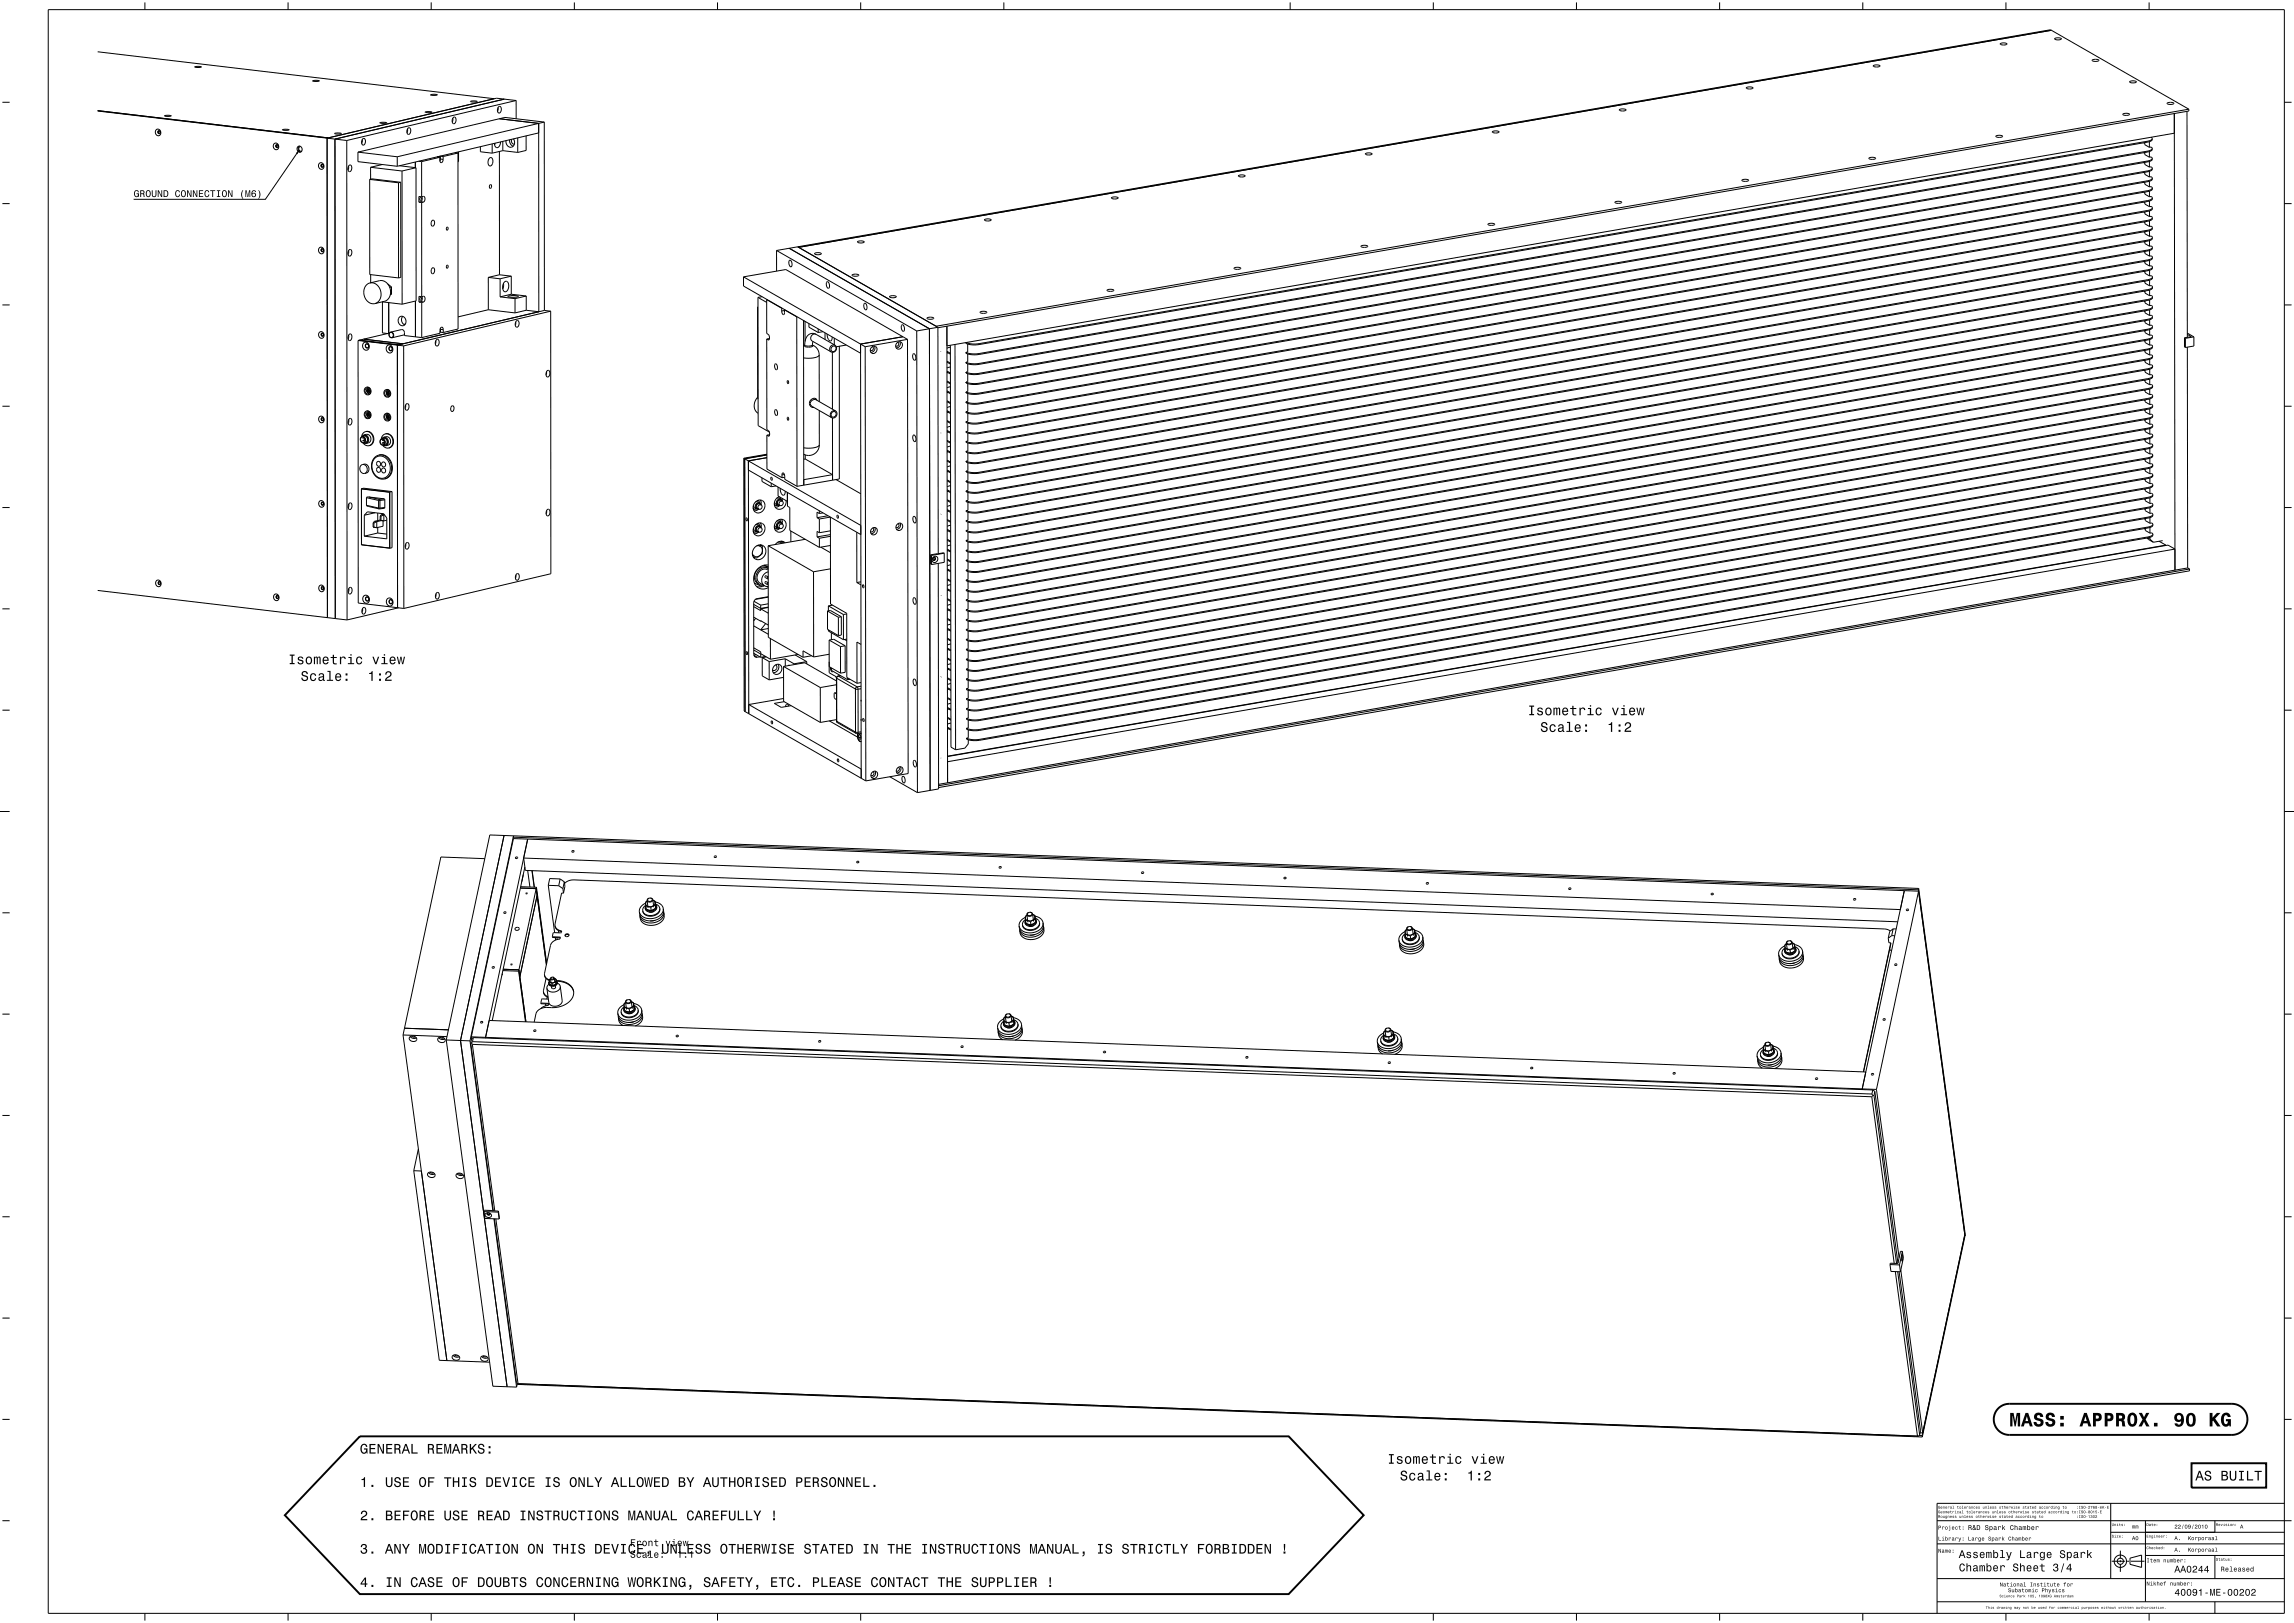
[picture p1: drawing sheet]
<svg xmlns="http://www.w3.org/2000/svg" width="1189mm" height="841mm" viewBox="0 0 1189 841" stroke-linecap="round" stroke-linejoin="round" font-family="sans-serif">
<g fill="none" stroke="#000" stroke-width=".52">
<path d="M25 5h1159v831h-1159zM75 1v4M149 1v4M223 1v4M298 1v4M372 1v4M446 1v4M520 1v4M669 1v4M743 1v4M817 1v4M891 1v4"/>
<path d="M965 1v4M1040 1v4M1063 16l-649 112M1065 20h3a2.2 2.2 0 0 1-3 0zM1114 1v4M51 27l205 24M101 35h3zM971 34h1a1.1 1.1 0 0 1 2-1 1.1 1.1 0 0 1 0 1l-2 1zM1037 23l1-1a1.1 1.1 0 0 1 1 0 1.1 1.1 0 0 1 1 1h-2zM1084 31h4a2.2 2.2 0 0 1-4 0zM1 53h4M51 57l119 14v1"/>
<path d="M51 58l119 14M85 60h4zM162 42h4zM220 58h4zM223 49h4zM244 53h3zM258 56v2M258 55a1.5 1.5 0 0 1 2 2 1.5 1.5 0 0 1-2 1v-1zM261 51h-4l-87 21M261 51l-87 21M261 51l7 1M268 52v10"/>
<path d="M268 52l-88 21M839 57l2-1a1.1 1.1 0 0 1 1 0 1.1 1.1 0 0 1 1 1h-3zM905 45h1a1.1 1.1 0 0 1 2 0 1.1 1.1 0 0 1 0 1h-2zM1100 59h2a1.1 1.1 0 0 1 1-1 1.1 1.1 0 0 1 0 2h-2zM1104 42h3a2.2 2.2 0 0 1-3 0zM1123 53h4a2.2 2.2 0 0 1-4 0zM1134 58v117M1134 57v1l-648 112M1134 57l-649 112M1134 57l-71-42-650 113M1184 53h4M82 68v1h1"/>
<path d="M143 75v1h1M146 67h4zM155 78l-17 25h-69M155 76a1.7 1.7 0 0 0 0 1 1.7 1.7 0 0 0 1 2M156 76a1.2 1.2 0 0 0-1 1 1.2 1.2 0 0 0 1 1M170 72v248M170 72h4M173 69h4zM174 72v249M174 72l6 1M180 73v248M186 79v5l20 2"/>
<path d="M186 79l20 2M188 72l-1 2M188 72a1.5 1.5 0 0 1 1 2 1.5 1.5 0 0 1-1 1l-1-2zM197 64h3zM211 67v2M212 66a1.5 1.5 0 0 1 1 2 1.5 1.5 0 0 1-2 1v-1zM235 61l-1 2M235 61a1.5 1.5 0 0 1 1 2 1.5 1.5 0 0 1-1 1l-1-2zM236 79h1M237 79v91l-7 2M237 79l-7 2M238 79l-1 5"/>
<path d="M249 76v3h6M255 75v4M257 74l-1 1M259 62l20 2v98l-6-1M259 78v64M259 74v1a1.5 1.5 0 0 1-2 1 1.5 1.5 0 0 1-1-2M261 73v5M261 78l-6 1M261 78l7 1M264 72l1 3 1 1M265 72v2l2 1M265 72h.1"/>
<path d="M266 72l1 1a2.4 2.4 0 0 1-3 3 2.4 2.4 0 0 1-2-3M268 71v8M273 70v8l-5 1M279 69l-73 17M282 63l-20-2-76 18M282 63l-76 18M282 63v98M708 80l1-1a1.2 1.2 0 0 1 1 0 1.2 1.2 0 0 1 1 1h-2zM774 68h1a1.1 1.1 0 0 1 1 0 1.1 1.1 0 0 1 1 1h-2zM1035 70h1a1.1 1.1 0 0 1 1 0 1.1 1.1 0 0 1 1 1h-3zM1111 74h1M1111 79h1"/>
<path d="M1112 74v1l2 1M1112 79v1l2 1M1113 73v1M1113 73l-606 105M1113 74l-606 105M1113 78v1M1113 79l-606 105M1113 78l-606 105M1114 73v3M1114 76h1l1 1M1114 79v2M1115 71l1 1"/>
<path d="M1116 72l-3 1M1116 72l-1 1-2 1M1116 77l-1 1-2 1M1116 77l-3 1M167 85l1 1-1 1M167 85l-1 1 1 1M181 86l-1 2M181 86a1.5 1.5 0 0 1 1 1 1.5 1.5 0 0 1-1 2l-1-2zM192 93v49l15 2M192 93l15 2M192 93l16 1M192 87v6"/>
<path d="M192 87l16 2M198 85l-6 2M206 81v5M207 95v49M207 86l9 1M208 94v50h-1M208 94l-1 1M208 89v69M215 84v3M216 87v69l-8 2M216 87l-8 2M217 84h2"/>
<path d="M219 84v18M228 82v1a1 1 0 0 0 1 1 1 1 0 0 0 1-1M228 82l-9 2M228 82v2M228 81v1M228 81h-1l1 1M228 82l2 1M228 81h2M230 81v2M254 82a2 2 0 0 1 2 1 2 2 0 0 1-1 3 1.8 1.8 0 0 1-2-1 1.8 1.8 0 0 1 0-2zM254 96a.8 .8 0 0 1 1 1 .8 .8 0 0 1-1 0zM642 91h1a1.2 1.2 0 0 1 1-1 1.2 1.2 0 0 1 1 1l-2 1z"/>
<path d="M903 93h1a1.2 1.2 0 0 1 1 0 1.2 1.2 0 0 1 1 1h-2zM969 82h1a1.2 1.2 0 0 1 1-1 1.2 1.2 0 0 1 1 1l-2 1zM1111 84l1 1M1111 89l1 1M1111 94l1 1M1111 100h1M1112 84v1l2 2M1112 89v1l2 2M1112 94v1l2 2M1112 100v1l2 1M1113 83v1M1113 83l-606 105"/>
<path d="M1113 84l-606 105M1113 89h.1M1113 89l-606 105M1113 89l-606 104M1113 94h.1M1113 94l-606 105M1113 94l-605 105M1113 99h.1M1113 99l-605 105M1114 81h1l1 1M1114 84v3M1114 87l1-1 1 1"/>
<path d="M1114 89v3M1114 92h1h1M1114 94v3M1114 97h1h1M1114 99v3M1116 82l-3 1M1116 82l-1 1-2 1M1116 87l-1 1-2 1M1116 87l-3 2M1116 92l-3 2M1116 92l-1 1-2 1M1116 97l-1 1-2 1"/>
<path d="M1116 97l-3 2M1 106h4M217 105h2M218 105h1M218 105h-1M219 102a1.7 1.7 0 0 1 0 3M219 102h-2v3M219 105v49M219 102v1l-1 2M219 105h.1M224 114a1.3 1.3 0 0 1 1 2 1.3 1.3 0 0 1-1 1zM510 114l2-1a1.2 1.2 0 0 1 1 0 1.2 1.2 0 0 1 1 1h-3z"/>
<path d="M576 102h1a1.2 1.2 0 0 1 2 0 1.2 1.2 0 0 1 0 1h-2zM771 116h2a1.2 1.2 0 0 1 1-1 1.2 1.2 0 0 1 1 1l-3 1zM837 105l1-1a1.2 1.2 0 0 1 2 0 1.2 1.2 0 0 1 0 1h-2zM1111 105h1M1111 110h1M1111 115h1M1112 105v1l2 1M1112 110v1l2 1M1112 115v1l2 1M1113 104h.1M1113 104l-605 105M1113 109v1"/>
<path d="M1113 110l-605 104M1113 109l-605 105M1113 114v1M1113 114l-605 105M1113 115l-605 105M1113 119v1M1113 120l-605 105M1113 119l-605 105M1114 102h1l1 1M1114 104v3M1114 107h1l1 1M1114 109v3"/>
<path d="M1114 112h1l1 1M1114 114v3M1114 117h1l1 1M1114 120v2M1116 103l-3 1M1116 103l-1 1h-2M1116 108l-1 1-2 1M1116 108l-3 1M1116 113l-3 1M1116 113l-1 1-2 1M1116 118l-1 1-2 1M1116 118l-3 1"/>
<path d="M1184 106h4M167 129l-1 1h1M181 130l-1 2M181 129a1.5 1.5 0 0 1 1 2 1.5 1.5 0 0 1-1 1l-1-1zM224 139a1.3 1.3 0 0 1 1 1 1.3 1.3 0 0 1-1 2zM402 130l73 41M402 130l1 10M409 129l73 41v240M409 129l-7 1M409 135a1.8 1.8 0 0 1 1 1 1.8 1.8 0 0 1 0 2l-1-1zM413 128l73 42M413 128l-4 1"/>
<path d="M422 131h4a2.2 2.2 0 0 1-4 0zM444 125h4a2.2 2.2 0 0 1-4 0zM640 139h1a1.2 1.2 0 0 1 1-1 1.2 1.2 0 0 1 1 1l-2 1zM706 127h1a1.2 1.2 0 0 1 1 0 1.2 1.2 0 0 1 1 1h-2zM1111 120h1M1111 125l1 1M1111 130l1 1M1111 136h1M1112 120v1l2 1M1112 125v1l2 2M1112 130v1l2 2M1112 135v1l2 2"/>
<path d="M1113 124v1M1113 124l-605 105M1113 125l-605 105M1113 130h.1M1113 130l-605 105M1113 130l-605 104M1113 135h.1M1113 135l-605 105M1113 140h.1M1113 140l-605 105M1114 122h1l1 1M1114 125v3"/>
<path d="M1114 128l1-1 1 1M1114 130v3M1114 133h1h1M1114 135v3M1114 138h1h1M1116 123l-3 1M1116 123l-1 1-2 1M1116 128l-1 1-2 1M1116 128l-3 2M1116 133l-3 2M1116 133l-1 1-2 1M1116 138l-1 2h-2"/>
<path d="M1116 138l-3 2M1 158h4M192 147l7-2 2 2 1 3v3l-1 2-2 1-5 1M192 147h3l2 4v4l-1 1-2 1M192 147l-3 2v4l2 3 2 1h1M192 142v5M201 147l2 2M201 157v16M203 149v3M203 149h-1M203 152l-1 1M208 158l-10-2v17h3"/>
<path d="M215 156v19M217 157h2M218 156h1M218 156l-1 1M219 154a1.7 1.7 0 0 1 0 2M219 154h-2v3M219 157v18M219 154v1l-1 1M219 156v1M253 144v17M253 144h6M259 142l-6 2"/>
<path d="M259 142l6 1M259 144v10M259 154l8 1M261 147v3M261 146h1h1v4a1.6 1.6 0 0 1-2 1 1.6 1.6 0 0 1 0-2zM263 154l3-1 3 1h-3zM265 143l-6 1M265 143v9M265 152l-6 2M265 152l8 1M267 155v7M273 153l-6 2"/>
<path d="M273 153v8M385 143l22-3 63 36M385 143v5l61 35v-5M385 143l63 37M393 159v48M393 159h.1M393 154l4 3M393 154v67l6 3M395 154h-2M398 155l-1 18 2 1a1.4 1.4 0 0 1-1 2M405 160v1M429 146l1 1a1.2 1.2 0 0 1 0 1 1.2 1.2 0 0 1-1 1l-1-1z"/>
<path d="M442 142h3a2.2 2.2 0 0 1-3 0zM448 157a1.8 1.8 0 0 1 1 2 1.8 1.8 0 0 1-1 1v-1zM461 154h3a2.2 2.2 0 0 1-3 0zM574 150h1a1.2 1.2 0 0 1 1 0 1.2 1.2 0 0 1 1 1h-2zM1111 141h1M1111 146h1M1111 151h1M1111 156h1M1112 141v1l2 1M1112 146v1l2 1M1112 151v1l2 1M1112 156v1l2 1"/>
<path d="M1113 145h.1M1113 145l-605 105M1113 150v1M1113 151l-605 104M1113 150l-605 105M1113 155v1M1113 155l-605 105M1113 156l-605 105M1114 140v3M1114 143h1l1 1M1114 145v3M1114 148h1l1 1"/>
<path d="M1114 150v3M1114 153h1l1 1M1114 155v3M1114 158h1l1 1M1116 144l-3 1M1116 144l-1 1h-2M1116 149l-1 1-2 1M1116 149l-3 1M1116 154l-3 1M1116 154l-1 1-2 1M1116 159l-1 1-2 1M1116 159l-3 1"/>
<path d="M1184 158h4M167 173h1l-1 1M167 173l-1 1h1M167 173v1M181 174l-1 2M181 173a1.5 1.5 0 0 1 1 2 1.5 1.5 0 0 1-1 1l-1-1zM186 176v136l20 3M186 176l23 3M186 176l21 3M188 178a1.9 1.9 0 0 1 3 1 1.9 1.9 0 0 1-2 2l-1-2zM188 176l21 2-2 1M188 176h-2"/>
<path d="M201 179a1.9 1.9 0 0 1 3 2 1.9 1.9 0 0 1-3 1l-1-1zM201 173l-13 3M201 173h1M202 172l6-1 1 1 1 2 9 1M202 172a1.5 1.5 0 0 1 2 1 1.5 1.5 0 0 1-1 2M202 172a1.6 1.6 0 0 0 0 2 1.6 1.6 0 0 0 1 1M203 175h.1M206 179v136M207 179h-1M207 164a2.2 2.2 0 0 1 3 2 2.2 2.2 0 0 1-3 2 2.9 2.9 0 0 1 0-4zM209 164a2.8 2.8 0 0 0 1 4M209 179v136"/>
<path d="M210 174h.1M210 174l-7 1M210 168h-1M226 177v1M226 176a1.5 1.5 0 0 1 2 2 1.5 1.5 0 0 1-2 1v-2zM228 170v1M228 172h.1M228 172h2M228 171v1M228 171h2M230 171a1 1 0 0 0-1-1 1 1 0 0 0-1 1v2l-9 2M230 171v1"/>
<path d="M253 161l-16 3M253 161l14 1M267 167v2M268 166a1.5 1.5 0 0 1 1 2 1.5 1.5 0 0 1-2 1v-1zM273 161l-6 1M282 161l-76 18M282 161h3M285 161l-76 18M285 161l1 136-77 18M397 176v47l2 1a1.4 1.4 0 0 1-1 2M397 176h1M399 176h-1"/>
<path d="M399 175l-2 1M407 161h-2M407 160v2a.8 .8 0 0 1-1 1 .8 .8 0 0 1-1-1v-1M413 164v88M417 166h-1l1 85M417 179h-1M417 179h.1M417 167v10M419 168v2l5 2M421 177h.1M421 177l10 5M421 179a4 4 0 0 1-4 0"/>
<path d="M421 179h-2h-2M421 179l3 2 1 3M421 177v2M423 173a2 2 0 0 0-2 1 2 2 0 0 0 0 3M423 173a4 4 0 0 0-4 1 4 4 0 0 0-2 4v1M423 173l10 6M424 170v2M427 172h-3M428 172v4M429 173v3a1.1 1.1 0 0 0 2 1 1.1 1.1 0 0 0 0-2M432 175v4M433 179a2 2 0 0 0-3 1 2 2 0 0 0 1 2"/>
<path d="M433 179a2 2 0 0 1 0 2 2 2 0 0 1-2 1M435 179v69l-3 1M439 179l-6 1M446 178v225v-4l-58-34 18-3M448 180l1 225M452 180a1.1 1.1 0 0 1 1 1 1.1 1.1 0 0 1-2 0M453 179a2.2 2.2 0 0 1-2 4M465 177a1.1 1.1 0 0 1 1 2 1.1 1.1 0 0 1-2 0M466 177a2.2 2.2 0 0 1-1 3M467 168a1.8 1.8 0 0 1 2 2 1.8 1.8 0 0 1-1 2l-1-2zM468 174l-22 4M470 176l1 225-22 4"/>
<path d="M470 176l-22 4M475 171l1 240M481 165h3a2.2 2.2 0 0 1-3 0zM486 170v117M486 170l-11 1M493 180h-2M493 179v208l2 2M495 178v211M501 178l2 1h4M501 177l3 1h3M502 178v4l-1 1M507 178v1"/>
<path d="M508 162l1-1a1.1 1.1 0 0 1 2 0 1.1 1.1 0 0 1 0 1h-2zM1111 161h1M1111 166l1 1M1111 171l1 1M1111 177h1M1112 161v1l2 1M1112 166v1l2 2M1112 171v1l2 2M1112 176v1l2 2M1113 160v1M1113 161l-605 105M1113 160l-605 105"/>
<path d="M1113 165v1M1113 165l-605 105M1113 166l-605 105M1113 171h.1M1113 171l-605 105M1113 171l-605 104M1113 176h.1M1113 176l-605 105M1114 161v2M1114 163h1l1 1M1114 166v3M1114 169l1-1 1 1"/>
<path d="M1114 171v3M1114 174h1h1M1114 176v3M1114 179h1h1M1116 164l-3 1M1116 164l-1 1-2 1M1116 169l-1 1-2 1M1116 169l-3 2M1116 174l-3 2M1116 174l-1 1-2 1M1116 179l-1 2h-2M1116 179l-3 2"/>
<path d="M1132 175v5h1M1132 175h1M1133 175v5M1134 173l3 2M1134 173l2 1-4 1M1134 180v114M1137 175v4l-4 1M1137 175h-4M283 193v1M284 192a1.5 1.5 0 0 1 1 2 1.5 1.5 0 0 1-2 1v-2zM402 189a1.5 1.5 0 0 1 1 1 1.5 1.5 0 0 1-1 1l-1-1zM408 197l1 1v1z"/>
<path d="M425 184l-3 1h-5M425 184v24M431 183v29M473 183a1.8 1.8 0 0 1 2 2 1.8 1.8 0 0 1-1 2l-1-2zM488 182h.1M491 182l2 1M491 183l2 1M491 188l2 1M491 187l2 1M491 192l2 1M491 193l2 1M491 197l2 1"/>
<path d="M491 198l2 1M491 183h.1M491 193h.1M493 190l-2 1M501 183l2 1h4M501 183h3h3M501 188h3h3M501 188l2 1h4M501 193l2 1h4M501 193l3 1 3-1M501 198l3 1h3M501 198v1h2h5"/>
<path d="M502 183v5h-1M502 189v4h-1M502 194v4h-1M502 199v4h-1M507 183v1M507 188v1M507 193v1M507 199h1M1111 182h1M1111 187h1M1111 192h1M1111 197h1"/>
<path d="M1112 182v1l2 1M1112 187v1l2 1M1112 192v1l2 1M1112 197v1l2 1M1113 181h.1M1113 181l-605 105M1113 186h.1M1113 186l-605 105M1113 191v1M1113 192l-605 104M1113 191l-605 105M1113 196v1"/>
<path d="M1113 196l-605 105M1113 197l-605 105M1114 181v3M1114 184h1l1 1M1114 186v3M1114 189h1l1 1M1114 191v3M1114 194h1l1 1M1114 196v3M1114 199h1l1 1M1116 185l-3 1M1116 185l-1 1h-2"/>
<path d="M1116 190l-1 1-2 1M1116 190l-3 1M1116 195l-3 1M1116 195l-1 1-2 1M1116 200l-1 1-2 1M1116 200l-3 1M1 211h4M167 216l1 1-1 1M167 216v1v1M181 217l-1 2M181 217a1.5 1.5 0 0 1 1 2 1.5 1.5 0 0 1-1 1l-1-2zM190 201a2 2 0 0 1 2 1 2 2 0 0 1-1 3"/>
<path d="M190 201a2 2 0 0 0-1 2 2 2 0 0 0 2 2M190 213a2 2 0 0 1 2 2 2 2 0 0 1-1 2M190 213a2 2 0 0 0-1 2 2 2 0 0 0 2 2M191 201l-1 2 1 1M191 214l-1 1 1 1M191 202v1zM191 202v1M191 202l-1 1h1M191 214v1v1M191 215h.1M191 203h.1M191 214h.1"/>
<path d="M191 202h.1M192 203h-1M192 215l-1 1M200 202a2 2 0 0 1 2 1 2 2 0 0 1-1 3M200 202a2 2 0 0 0-1 2 2 2 0 0 0 2 2M200 214a2 2 0 0 1 2 2 2 2 0 0 1-1 2M200 214a2 2 0 0 0-1 3 2 2 0 0 0 2 1M201 202l-1 2 1 1M201 215l-1 1 1 1M201 204h.1M201 203l1 1h-1M201 203l-1 1h1"/>
<path d="M201 215l1 1-1 1M201 216h.1M201 215h.1M201 203h.1M202 204h-1M202 217h-1M210 210v2M211 209a1.5 1.5 0 0 1 1 2 1.5 1.5 0 0 1-2 1v-1zM234 210a1.2 1.2 0 0 1 1 2 1.2 1.2 0 0 1-1 1zM393 206l-2 2v2l1 3 1 1M402 212a1.5 1.5 0 0 1 1 2 1.5 1.5 0 0 1-1 1v-1zM408 216l1 1v1z"/>
<path d="M423 207a2.2 2.2 0 0 0-3 1 2.2 2.2 0 0 0 2 3M425 213v18M431 217l1 32M433 213a2 2 0 0 1 1 3 2 2 0 0 1-3 0M433 213a2 2 0 0 0-2 1 2 2 0 0 0 0 2M433 213l-10-6a2 2 0 0 0-3 1 2 2 0 0 0 1 3l10 5M491 203l2 1M491 208l2 1M491 213l2 1M491 218l2 1M491 203h.1M491 214h.1"/>
<path d="M493 200l-2 1M493 211h-2M501 203v1h2h5M501 203l3 1h4M501 208l3 1h4M501 208v1h2h5M501 213v1h2h5M501 213l3 1h4M501 218l3 1h4M501 218v1l2 1h5M502 204v4h-1M502 209v4h-1"/>
<path d="M502 214v4h-1M502 219v4l-1 1M508 204h.1M508 209h.1M508 214h.1M508 219v1M1111 202h1M1111 207l1 1M1111 212l1 1M1111 218h1M1112 202v1l2 1M1112 207v1l2 2"/>
<path d="M1112 212v1l2 2M1112 217v1l2 2M1113 201v1M1113 202l-605 105M1113 201l-605 105M1113 206v1M1113 206l-605 105M1113 207l-605 105M1113 212h.1M1113 212l-605 104M1113 212l-605 105M1113 217h.1"/>
<path d="M1113 217l-605 105M1114 202v2M1114 204h1l1 1M1114 207v3M1114 210l1-1 1 1M1114 212v3M1114 215h1h1M1114 217v3M1114 220h1h1M1116 205l-3 1M1116 205l-1 1-2 1M1116 210l-1 1-2 1"/>
<path d="M1116 210l-3 2M1116 215l-3 2M1116 215l-1 1-2 1M1184 211h4M188 226a1.7 1.7 0 0 1 1 2 1.7 1.7 0 0 1-1 1M188 226a1.7 1.7 0 0 0-1 2 1.7 1.7 0 0 0 1 1M188 226h1a1.7 1.7 0 0 1 1 1 1.7 1.7 0 0 1 0 2h-2M188 226a1.8 1.8 0 0 1 3 1 1.8 1.8 0 0 1-2 2M188 227h.1M188 228v1M188 229l2 2h1M188 227h1v1"/>
<path d="M188 229l2 1M189 227h-1M189 225a2.3 2.3 0 0 1 2 2 2.3 2.3 0 0 1-1 3M189 225l-1 1M189 225h1a2.3 2.3 0 0 1 2 2 2.3 2.3 0 0 1-1 2l-1 1M189 228v1M189 228h.1M189 228l-1 1M189 228h-1M190 224h-2l-1 2M190 224h2l1 2v3l-2 2M190 224h2l2 2-1 3-2 2"/>
<path d="M194 237l2-1h2l2 1 1 2 1 2v3l-1 2-1 1-3 1-3-3-1-4zM196 236h3l1 1 2 1 1 3v2v3l-2 1-2 1M196 236h2l2 1 2 2 1 2v2l-1 3-1 1-2 1M196 236a6 6 0 0 0-3 7 6 6 0 0 0 6 5M198 227a1.7 1.7 0 0 1 2 2 1.7 1.7 0 0 1-1 2M198 227a1.7 1.7 0 0 0-1 2 1.7 1.7 0 0 0 2 2M198 227h1a1.7 1.7 0 0 1 2 1 1.7 1.7 0 0 1-1 2l-1 1M198 227a1.8 1.8 0 0 1 3 1 1.8 1.8 0 0 1-2 3M198 228h.1M198 229v1M198 231l2 1h1M198 228h1v1"/>
<path d="M199 231h1M199 228h-1M199 227a2.3 2.3 0 0 1 2 1 2.3 2.3 0 0 1-1 3M199 227h-1M199 227l1-1a2.3 2.3 0 0 1 2 2 2.3 2.3 0 0 1-1 3h-1M199 230h.1M199 229l-1 1M200 229h-2M200 225l-2 1v2M200 225h2l2 3-1 3-2 1M200 225h2l2 3v3l-3 1M386 237l60 35"/>
<path d="M386 237v131v1M397 225l1 18 7 5M397 225l1 1M397 237l-9 2v131M397 236l-11 2v131M397 235l-11 2M399 226h-1M399 225h-2M417 236v2M417 238l15 8M417 238h.1M425 231l-3 1h-5"/>
<path d="M425 231l-1 2-2 2-3 1-2-1M473 226a1.8 1.8 0 0 1 2 1 1.8 1.8 0 0 1-1 2l-1-2zM488 224h.1M491 223l2 1M491 224l2 1M491 229l2 1M491 228l2 1M491 233l2 1M491 234l2 1M491 239l2 1M491 238l2 1M492 224h-1"/>
<path d="M492 234h-1M493 221h-2M493 231l-2 1M501 224l2 1h5M501 224h3h4M501 229h3h4M501 229l2 1h5M501 234l2 1h5M501 234l3 1 4-1M501 239l3 1h4M501 239l2 1h5M502 224v5h-1"/>
<path d="M502 230v4h-1M502 235v4h-1M502 240v4h-1M508 224v1M508 229v1M508 234v1M508 240h.1M1111 223h1M1111 228h1M1111 233h1M1111 238h1M1112 223v1l2 1"/>
<path d="M1112 228v1l2 1M1112 233v1l2 1M1112 238v1l2 1M1113 222h.1M1113 222l-605 105M1113 227h.1M1113 227l-605 105M1113 232v1M1113 233l-605 104M1113 232l-605 105M1113 237v1M1113 237l-605 105"/>
<path d="M1113 238l-605 105M1114 222v3M1114 225h1l1 1M1114 227v3M1114 230h1l1 1M1114 232v3M1114 235h1l1 1M1114 237v3M1116 220l-1 2h-2M1116 220l-3 2M1116 226l-3 1M1116 226l-1 1h-2"/>
<path d="M1116 231l-1 1-2 1M1116 231l-3 1M1116 236l-3 1M1116 236l-1 1-2 1M187 253l15 2M187 253v29M187 253h.1M187 253l16 2M188 241a2.4 2.4 0 0 0-1 2 2.4 2.4 0 0 0 2 2M188 241a2.4 2.4 0 0 1 2 2 2.4 2.4 0 0 1-1 2M188 241h1a2.4 2.4 0 0 1 2 1 2.4 2.4 0 0 1-1 3h-1M190 258v4"/>
<path d="M190 258l6 1M191 258h-1M191 258h8M191 258l6 1M196 259h1M196 259v4M197 259h-1M197 259h.1M197 259v4M199 258v1M199 258l-2 1M199 259v4"/>
<path d="M199 259h-2M202 255h.1M202 255v29M203 255v29h-1M203 255h-1M388 244l58 33M393 259h.1M393 259l1 2M394 259v3v-1M395 248v1l5 3M400 250v2M402 252h-2"/>
<path d="M403 258l2 1M403 252v5l5 3M404 257l-2 2-1 1 1 2 1 2h1l2-1 1-2v-2M404 257h.1M404 258l1 1M404 253l1 3a1.1 1.1 0 0 0 2 0 1.1 1.1 0 0 0 0-1M405 259a1.8 1.8 0 0 0-2 1 1.8 1.8 0 0 0 0 2M405 259v1M405 260a1.4 1.4 0 0 0-2 0 1.4 1.4 0 0 0 1 2M405 246a.8 .8 0 0 1 1-1 .8 .8 0 0 1 1 1v2l6 4M405 246v2M405 258v2"/>
<path d="M405 260v-1a1.3 1.3 0 0 0-2 1 1.3 1.3 0 0 0 0 1l1 1M405 260a1.3 1.3 0 0 0-1 0 1.3 1.3 0 0 0 0 2M405 260a1.3 1.3 0 0 1 1 1 1.3 1.3 0 0 1-2 1M407 246h-2M407 247l-2 1M408 255v5M408 255v7l1 1v12l16 9M408 260h.1M417 251l-4 1M432 246v3M432 246l-15 3M432 249l-15 2"/>
<path d="M433 249l13 7M491 244l2 1M491 249l2 1M491 254l2 1M491 259l2 1M492 244h-1M492 255h-1M493 241l-2 1M493 252h-2M501 244v1h2h5M501 244l3 1h4M501 249l3 1h4"/>
<path d="M501 249v1h2h5M501 254v1h2h5M501 254l3 1h4M501 259l3 1h4M501 259v1l2 1h5M502 245v4h-1M502 250v4h-1M502 255v4h-1M508 245h.1M508 250h.1M508 255h.1M1111 243h1"/>
<path d="M1111 248l1 1M1111 253l1 1M1111 259h1M1112 243v1l2 2M1112 248v1l2 2M1112 253v1l2 2M1112 258v2l2 1M1113 242v1M1113 242l-605 105M1113 243l-605 105M1113 247v1M1113 247l-605 105"/>
<path d="M1113 248l-605 105M1113 253h.1M1113 253l-605 105M1113 253l-605 104M1113 258h.1M1113 258l-605 105M1114 240h1l1 1M1114 243v3M1114 246l1-1 1 1M1114 248v3M1114 251l1-1 1 1M1114 253v3"/>
<path d="M1114 256h1h1M1114 258v3M1116 241l-1 1-2 1M1116 241l-3 1M1116 246l-3 1M1116 246l-1 1-2 1M1116 251l-1 1-2 1M1116 251l-3 2M1116 256l-3 2M1116 256l-1 1-2 1M1 263h4M167 260l1 1-1 1"/>
<path d="M167 260v1v1M181 261v2M181 261a1.5 1.5 0 0 1 1 1 1.5 1.5 0 0 1-1 2l-1-2zM189 267l1-2 9 1 1 2v11l-11-1M189 267v11M190 262l7 2M190 262l6 1M193 271v2M193 271h1M193 273h2M193 273h1M194 273h1"/>
<path d="M194 271v2M194 270h1M194 270l-1 1M194 266l-5 1M195 270v3M195 270l-1 1M196 266v4M196 273v3M196 276l4 1M196 276l-7 2M196 263l1 1M196 263h1"/>
<path d="M197 264h.1M197 263v1M197 270h2M197 269l-3 1M197 270h.1M197 267v3M197 267v1M197 268v2M198 270h-3M198 267h1M198 267h-1M199 270v3h-4"/>
<path d="M199 267v3M199 267l-2 1M199 266l-1 1M199 267h.1M199 263l-2 1M199 263h-2M200 270h-1M283 265v1M284 264a1.5 1.5 0 0 1 1 2 1.5 1.5 0 0 1-2 1v-2zM387 268v1v1zM390 263l1 1M390 275l1 1"/>
<path d="M390 264h1M390 276h1M390 262l2 2M390 274l2 2M391 260l3-1 2 1v3l-2 2-2 1-1-1-1-3zM392 272l2-1 2 1v3l-2 2-2 1-1-2-1-2zM392 260l2 1M392 272l2 1M392 264h1M392 276h1M392 264h-1M392 276h-1"/>
<path d="M393 271h.1M393 271l1 2M393 264l-2 1M393 276l-2 1M394 261a1.8 1.8 0 0 0-2 0 1.8 1.8 0 0 0 0 3M394 273a1.8 1.8 0 0 0-2 0 1.8 1.8 0 0 0 0 3M394 273h.1M394 271l1 2M394 262a1.4 1.4 0 0 0-2 0 1.4 1.4 0 0 0 1 2M394 273a1.4 1.4 0 0 0-2 0 1.6 1.6 0 0 0 1 3M395 262l-1-1a1.3 1.3 0 0 0-2 1 1.3 1.3 0 0 0 0 1l1 1M395 262a1.3 1.3 0 0 0-2 0 1.3 1.3 0 0 0 0 2"/>
<path d="M395 262a1.3 1.3 0 0 1 0 1 1.3 1.3 0 0 1-2 1M395 274l-1-1a1.3 1.3 0 0 0-2 1 1.3 1.3 0 0 0 0 1l1 1M395 274a1.3 1.3 0 0 0-2 0 1.3 1.3 0 0 0 0 2M395 274a1.3 1.3 0 0 1 0 1 1.3 1.3 0 0 1-2 1M401 261l1 1M401 273l1 1M401 262h1M401 274h1M401 260l2 2M401 272l2 2M402 270l3-1 2 1v3l-2 2-2 1-1-1-1-3zM403 270l2 1"/>
<path d="M403 262h1l-2 1M403 274h1M403 262h-1M403 274h-1M404 269h.1M404 269l1 2M404 274l-2 1M405 271a1.8 1.8 0 0 0-2 0 1.8 1.8 0 0 0 0 3M405 269v3v-1M405 271a1.4 1.4 0 0 0-2 1 1.4 1.4 0 0 0 1 2M406 272l-1-1a1.3 1.3 0 0 0-2 1 1.3 1.3 0 0 0 0 1l1 1M406 272a1.3 1.3 0 0 0-2 0 1.3 1.3 0 0 0 0 2"/>
<path d="M406 272a1.3 1.3 0 0 1 0 1 1.3 1.3 0 0 1-2 1M410 275v6M417 279l-19 4M423 268l2 1M423 278l2 1M425 265v1M425 266l-2-1v3M425 269v7M425 269l5-1v45l9 5v33l5 3M425 276l-2-1v3M425 279v5M427 266h-2"/>
<path d="M429 267l-6 1M430 275l-5 1M430 277l-7 1M430 278l-5 1M444 276v26M452 274a1.1 1.1 0 0 1 1 1 1.1 1.1 0 0 1-2 0M453 273a2.2 2.2 0 0 1-2 4M465 271a1.1 1.1 0 0 1 1 2 1.1 1.1 0 0 1-2 0M467 271a2.2 2.2 0 0 1-2 3M473 268a1.8 1.8 0 0 1 2 1 1.8 1.8 0 0 1-1 2l-1-2zM488 266h.1M491 264l2 1"/>
<path d="M491 265l2 1M491 269l2 1M491 270l2 1M491 274l2 1M491 275l2 1M491 280l2 1M491 279l2 1M492 265h-1M492 275h-1M493 262h-2M493 272l-2 1M501 265l2 1h5"/>
<path d="M501 265h3h4M501 270h3h4M501 270l2 1h5M501 275l2 1h5M501 275l3 1 4-1M501 280l3 1h4M501 280v1h2h5M502 260v4l-1 1M502 265v5h-1M502 271v4h-1M502 276v4h-1M508 260v1"/>
<path d="M508 265v1M508 270v1M508 275v1M1111 264h1M1111 269h1M1111 274h1M1112 264v1l2 1M1112 269v1l2 1M1112 274v1l2 1M1113 279l3 2M1113 279h1M1113 263h.1"/>
<path d="M1113 263l-605 105M1113 268h.1M1113 268l-605 105M1113 274l-605 104M1113 273v1M1113 273l-605 105M1113 278v1M1113 278l-605 105M1113 279l-605 105M1114 261h1h1M1114 263v3M1114 266h1l1 1"/>
<path d="M1114 268v3M1114 271h1l1 1M1114 273v3M1114 276h1l1 1M1114 278v1M1114 279l2 2M1116 261l-1 2h-2M1116 261l-3 2M1116 267l-3 1M1116 267l-1 1h-2M1116 272l-1 1-2 1M1116 272l-3 1"/>
<path d="M1116 277l-3 1M1116 277l-1 1-2 1M1184 263h4M187 282h.1M187 282l15 2M202 284h.1M210 282v2M211 281a1.5 1.5 0 0 1 1 2 1.5 1.5 0 0 1-2 1v-1zM267 298v2M268 297a1.5 1.5 0 0 1 1 2 1.5 1.5 0 0 1-2 1v-1zM390 287l1 1M391 289h.1"/>
<path d="M391 284l3-2 2 1 1 1v3l-3 3h-2l-2-2v-2zM392 283h2M393 295l2-1 3 1-3-1-3 3v3l2 3-2-1-1-3v-2zM393 283h1M394 282l1 1M394 283l1 2v2l-2 1h-2M395 283h.1M395 283v4l-3 2-2-1M396 293l2 1M397 299h1v1l-1-1zM398 300h.1M398 283v47l18 11"/>
<path d="M398 283l24 13M398 293h-3l-2 2-2 2v3v3l2 2h3h2M398 295h-2h-1l-2 2-1 1 1 3 3 3M398 296l-2 1-1 3v2l1 2M403 281h2M404 281h1M405 281v1M405 281h1M405 281h.1M405 280l1 1M406 281h.1M407 281h-3l-2 1"/>
<path d="M422 296v44M425 284l5 2M430 283l-5 1M430 295l-8 1M482 288h1M482 288v4l1 1M483 288v5M485 289v1h-1M486 287h.1M486 292v117l-10 2M489 287v4l-6 2M489 287l-6 1"/>
<path d="M489 287l-7 1M491 285l2 1M491 290l2 1M491 295l2 1M491 300l2 1M492 285h-1M492 296h-1M493 282l-2 1M493 293h-2M501 285v1h2h5M501 285l3 1h4M501 290l3 1h4"/>
<path d="M501 290v1h2h5M501 295v1h2h5M501 295l3 1h4M502 281v4h-1M502 286v4h-1M502 291v4h-1M502 296v4h-1M508 281h.1M508 286h.1M508 291h.1M508 296h.1M1119 280l4 3"/>
<path d="M1121 280l-5 1M1127 295v-236v10l-636 110v-10v237M1127 295l-636 111M1134 294l1 1M1134 294l-7 1M1135 295l-649 112M1135 295v1l-649 112M1 315h4M51 306l129 15M82 301l1 1v1M82 301v1l1 1M144 309v1"/>
<path d="M144 309l-1 1h1M167 304l1 1-1 1M167 304v1v1M181 305v2M181 305a1.5 1.5 0 0 1 1 1 1.5 1.5 0 0 1-1 1l-1-1zM188 315v2M188 315a1.5 1.5 0 0 1 2 2 1.5 1.5 0 0 1-2 1v-2zM189 309a1.9 1.9 0 0 1 2 1 1.9 1.9 0 0 1-2 2l-1-1zM201 310a1.9 1.9 0 0 1 3 2 1.9 1.9 0 0 1-3 2l-1-2zM206 315h3M207 315l-27 6M226 308v1"/>
<path d="M226 307a1.5 1.5 0 0 1 2 2 1.5 1.5 0 0 1-2 1v-1zM391 314l3 2v-1M391 320l3 2M391 313l3 2M391 312l3 2M391 302l4 2 1-1M394 303h2M394 315l4 3M394 314v1M395 304h-3M396 303v1M396 304h2"/>
<path d="M397 302h1v1l-1-1zM398 303h.1M398 309l-6 1-1 2v27v1l1 1M398 309l-6 2M398 315h-4M398 313l-4 1M429 317l6 3M429 317l1-1 6 4M429 317v9l6 3M429 314l8 4M429 314v3M432 314h-3"/>
<path d="M435 320v9M436 320h-1M436 320v9h-1M437 318v13M439 318h-2M444 302l2 1M446 301l-2 1M447 303l1 1v1zM474 310a1.8 1.8 0 0 1 1 1 1.8 1.8 0 0 1-1 2l-1-1zM488 309h.1M491 305l2 1M491 306l2 1"/>
<path d="M491 311l2 1M491 310l2 1M491 315l2 1M491 316l2 1M492 306h-1M492 316h-1M493 303h-2M493 313l-2 1M501 300l3 1h4M501 300v1l2 1h5M501 306l2 1h5M501 306h3h4"/>
<path d="M501 311h3h4M501 311l2 1h5M501 316l2 1h5M501 316l3 1 4-1M502 301v4l-1 1M502 306v5h-1M502 312v4h-1M502 317v4h-1M508 301v1M508 306v1M508 311v1M508 316v1"/>
<path d="M1184 315h4M387 338v1zM391 324l7 5M391 337l3 2M391 339l3 2M391 336l3 2v1l5 3M391 340l1 1M392 320l-1 2M392 339h-1M394 322l4 2M394 339v2M395 339h-1"/>
<path d="M395 322h-1M397 323l-3 3h4M399 331v11M412 339l6 4M414 339l-15 3M421 340l-5 1M429 326v1l8 4M430 332v17l4 2M430 332l2-1 6 4M430 332l6 3M430 339l-8 1M431 328v3"/>
<path d="M436 335v14M438 331l1 1M438 335v13l-2 1M438 335h-2M439 331h-2M446 334l-2-1v21M491 321l2 1M491 320l2 1M491 326l2 1M491 331l2 1M491 336l2 1M492 326h-1"/>
<path d="M492 337h-1M493 323l-2 1M493 334h-2M501 321l3 1h4M501 321v1h2h5M501 326v1h2h5M501 326l3 1h4M501 331l3 1h4M501 331v1h2h5M501 336v1h2h5M501 336l3 1h4M502 322v4h-1"/>
<path d="M502 327v4h-1M502 332v4h-1M502 337v4h-1M508 322h.1M508 327h.1M508 332h.1M508 337h.1M394 340l-2 1M395 341v9l4 2M395 341l4 2M397 340l-3 1M397 340l-2 1"/>
<path d="M399 343v9M401 345h1a2.5 2.5 0 0 1 3 2 2.5 2.5 0 0 1-3 2 2.6 2.6 0 0 1-1-4zM402 345h.1M402 345a1.6 1.6 0 0 1 0 2 1.6 1.6 0 0 1-2 0M403 344v3l-1 1-1 1M406 345l19 11M406 345l11-2 17 10M406 345v18l19 11M406 351l-7 1M407 341l5 3M407 341l-8 2M407 341v4"/>
<path d="M409 345h-1M412 344h.1M418 343v1M418 343l-6 1M422 340l-6-3v4M425 356v18M430 343h.1M430 345l6 4M430 346a1.1 1.1 0 0 0 0 2 1.1 1.1 0 0 0 2 0M431 346v1l8 5M433 359l-1 2 2 2M433 359h1"/>
<path d="M433 359l1 1M434 351h.1M434 351v23M434 355l-9 1M434 351l9 6M434 350h1M434 350v1M435 350l9 6M435 350l-1 1M436 350h-2M436 350h-1M439 351v1"/>
<path d="M441 352h-2M443 357h2M443 357v22M444 356l-1 1M444 356l1 1M445 357v22M446 354h-2M446 356h-2M446 357h-1M474 352a1.8 1.8 0 0 1 1 1 1.8 1.8 0 0 1-1 2l-1-2zM488 351h.1M491 341l2 1"/>
<path d="M491 346l2 1M491 347l2 1M491 352l2 1M491 351l2 1M491 356l2 1M491 357l2 1M492 347h-1M492 357h-1M493 344h-2M493 354l-2 1M501 341l3 1h4M501 341v1l2 1h5"/>
<path d="M501 347l2 1h5M501 347h3h4M501 352h3h4M501 352l2 1h5M501 357l2 1h5M501 357l3 1 4-1M502 342v4l-1 1M502 347v5h-1M502 353v4h-1M502 358v4h-1M508 342v1M508 347v1"/>
<path d="M508 352v1M508 357v1M1 368h4M386 369l63 36M406 364h-5l4 3 5-1M409 366l-1-1-1 1M430 374l14 8M434 373l-9 1M434 374h.1M434 374l9 5M434 374l10 6M443 379l1 1"/>
<path d="M443 379h2M445 379l-1 1M446 380v1M446 380h.1M446 363h.1M446 373h.1M446 379h-1M446 380h-2M447 372l1 1v1zM491 362l2 1M491 361l2 1M491 367l2 1"/>
<path d="M491 372l2 1M491 377l2 1M492 367h-1M492 378h-1M493 364l-2 1M493 375h-2M501 362l3 1h4M501 362v1h2h5M501 367v1h2h5M501 367l3 1h4M501 372l3 1h4M501 372v1h2h5"/>
<path d="M501 377v1h2h5M501 377l3 1h4M502 363v4h-1M502 368v4h-1M502 373v4h-1M502 378v4h-1M508 363h.1M508 368h.1M508 373h.1M508 378h.1M1184 368h4M444 380h.1"/>
<path d="M445 382h.1M445 381v1M445 382l1 1M445 381h.1M446 380l-1 1M446 383h.1M446 380v2M446 381h-1M446 384h.1M446 382h-1M446 384a2.5 2.5 0 0 1-1-4 3 3 0 0 0 1 4M452 400a1.1 1.1 0 0 1 1 1 1.1 1.1 0 0 1-2 1"/>
<path d="M454 400a2.2 2.2 0 0 1-2 3M466 398a1.1 1.1 0 0 1 0 1 1.1 1.1 0 0 1-1 0M467 397a2.2 2.2 0 0 1-2 4M474 394a1.8 1.8 0 0 1 1 2 1.8 1.8 0 0 1-1 1l-1-1zM488 393h.1M491 392l633-110 3 3-636 110v11M501 382l3 1h4M501 382v1l2 1h5M502 383v2l-2 3-5 1M508 383v1M461 402l15 9M468 402a1.8 1.8 0 0 1 1 2 1.8 1.8 0 0 1-1 2l-1-2z"/>
<path d="M0 421h5M261 433l-22 106 24 180M266 435l-22 102M266 435h8M266 435v-1l728 27M266 433l-22 106M266 433h-12l-23 106M266 433l728 27M274 435l-22 103M274 435l713 27M1184 421h5M251 445l-23-1-19 92"/>
<path d="M270 459l8 1M270 457h.1M271 453h.1M272 449l-17 80M274 451l1 9M276 451l1 9M278 460l-9 43M278 460l5 39M284 459l3 24M284 459h6M290 459l2 1M290 455h-5l-1 4"/>
<path d="M290 455v4M290 455l2 2M292 457l1 2-1 4M292 457v3M293 458l2-2h2l680 25 3 1M1 473h4M270 460h8M278 460v4l-9 42M278 460l5 40M288 480l1 1 2 1v1h-4l-1 2M288 480l1 2 2 1M292 460v3"/>
<path d="M292 463h-1l-3 17M332 474v1M335 468l-3 2-1 2M335 468v2M335 469l-2 1v2M335 469l-1 1M335 470h2M335 470v1l3 1M335 470v1M335 467l1 4M335 467v1M336 465l-1 2"/>
<path d="M336 465h.1M337 465a1.1 1.1 0 0 1 1 2 1 1 0 0 1-2 0 1 1 0 0 1 0-1v-1M337 465h-1M337 465l1 1M337 470l1 2M338 467a1.7 1.7 0 0 1-3 0M338 466v1M338 466l1 4M338 467h2M338 467a1.9 1.9 0 0 1 1 2 1.9 1.9 0 0 1-2 1l-2-1v-1M339 472l-3 1M340 467v2"/>
<path d="M340 467v1M340 467l2 2 2 2M340 477h-3M340 469l-3 1M340 469v1M340 468l1 1 1 2M340 468v2M340 471l-3 1-2-1M340 470l-2 2M340 470a3 3 0 0 1-2 3 3 3 0 0 1-4-3M340 470v1l-2 1h-3l-1-2M342 471l-1 2-3 2-3-1-2-2"/>
<path d="M342 471l-1 2-3 1h-3l-2-2M344 471v2l-1 2-2 1-3 1h-2l-3-1-1-1-1-3M344 471v1l-2 2-4 2-5-1-1-1-1-2M344 473h.1M344 473v2l-1 2-2 2h-2h-3l-3-1-1-1v-2M344 473v2l-1 1-5 2h-4l-2-2v-1M531 475l1-1-1 2zM531 475l-2 2-1 3M531 476l1 1M532 476l-2 2v1M532 477l-1 1M532 477l2 1"/>
<path d="M532 477v1l2 1M532 477v1M532 474l1 4M533 473l-1 1M533 473h.1M534 473a1 1 0 0 1 0 1 1 1 0 0 1-1 1 1 1 0 0 1 0-2M534 473h-1M534 473l1 1M534 478v1M535 474a1.6 1.6 0 0 1-1 1 1.6 1.6 0 0 1-2-1M535 474l1 3M536 480h-3"/>
<path d="M536 474h-1a1.8 1.8 0 0 1 1 2 1.8 1.8 0 0 1-2 1h-2l-1-1M536 474l1 2M536 475l3 1 2 2M537 476l-3 2M537 476v2M537 476l1 1 1 1M537 476v1M537 478l-3 1h-2M537 478l-3 1M537 477a3 3 0 0 1-2 3 3 3 0 0 1-4-2M537 477l-1 2-1 1-3-1-1-1M539 478l-1 3-3 1-4-1-1-2"/>
<path d="M539 478l-1 2-3 2-3-1-2-2M541 478v2l-1 2-2 2-3 1-3-1h-2l-1-2-1-2M541 478l-1 2-1 1-4 2h-5l-1-2-1-1M541 480h.1M985 471l-714-26 1 6 712 27M987 462h7l-21 103M987 462l-22 102M994 461l24 179M994 460l24 180M994 460v1M1184 473h4M286 485l1 1"/>
<path d="M286 485h1M286 485h.1M287 485v1M287 485l3 1M287 486h3M288 486v1M289 486v1M290 482l-1 1M290 486h.1M290 486v1l-3 1-2 1-3 16M295 485l-1-1-1 1M529 482h.1"/>
<path d="M536 484l-2 1M541 480v3l-1 1-2 2-3 1h-3l-2-1-1-2v-2M541 480v2l-1 2-5 2-4-1-2-1v-2M725 489h.1M728 482h1l-1 1zM728 483l-2 2-1 2M728 483v1M728 484l-1 1v2M728 484v1M728 484l3 1M728 484l1 2 2 1M728 484l1 2"/>
<path d="M729 481l1 4M730 480l-1 1M731 480a1 1 0 0 1 0 1 1 1 0 0 1-1 1 1 1 0 0 1-1-1l1-1M731 480h-1M731 480h.1M731 480l1 1M731 485v2M732 481a1.7 1.7 0 0 1-3 0M732 481h.1M732 481l1 4M732 481a1.8 1.8 0 0 1 1 3 1.8 1.8 0 0 1-3 1l-1-1-1-1M732 481l1 1"/>
<path d="M733 487h-3M733 482v2M733 482v1M733 482l3 1 1 3M733 492h-2M733 484l-2 1M733 484l1 1M733 483l2 1 1 1M733 483l1 2M733 483l1 1M733 485l-2 2-2-1M734 485l-3 2"/>
<path d="M734 484a3 3 0 0 1-3 3 3 3 0 0 1-3-2M734 484l-1 2-2 1h-2l-1-2M736 485l-1 3-3 1h-4l-1-2M737 486l1 2-1 2-2 1-3 1h-3l-2-1-1-2-1-2M737 486v1l-1 2-4 2-5-1-1-1-1-2M738 487v1M738 488v2l-1 2-2 1-3 1h-2l-3-1-1-1-1-3M738 488v1l-2 2-4 2-5-1-1-1-1-2M922 496v1M925 490l1-1-1 1zM925 490l-2 2-1 3M925 490v2"/>
<path d="M925 491l-1 2v1M925 491v2M925 492h3M925 492v1l3 1M925 492v1M926 489v4M927 488l-1 1M928 487a1 1 0 0 1 0 2 1 1 0 0 1-1 0 1 1 0 0 1-1-1h1M928 487l-1 1M928 487h.1M928 487l1 1M928 492v2"/>
<path d="M929 488a1.6 1.6 0 0 1-1 2 1.6 1.6 0 0 1-2-1M929 488v4M930 494l-3 1M930 489h-1a1.8 1.8 0 0 1 1 2 1.8 1.8 0 0 1-3 1l-1-1-1-1M930 489v2M930 489l3 2 1 2M930 499h-3M930 491l-2 1M930 491v2M930 491h2v2M930 491l1 1M930 493l-2 1-2-1"/>
<path d="M930 491v1M930 493l-2 1M931 492a3 3 0 0 1-3 3 3 3 0 0 1-3-2M931 492l-1 1-2 1h-2l-1-1M932 493v2l-3 2-4-1-1-2M932 493l-1 2-3 1h-3l-1-2M934 493v2l-1 2-2 1-2 1h-3l-2-1-2-1v-2M934 493v2l-1 1-4 2-5-1-1-1-1-1M934 495h1M935 495v2l-1 2-2 2-3 1h-2l-3-1-1-2-1-2M935 495l-1 2-1 1-4 2h-5l-1-2-1-1M979 486v3h1"/>
<path d="M979 492h1M980 489l-14 66M980 485h2M980 485l-1 1M981 481h2M981 481l-1 4M981 481l-2 2v3M260 504v1M261 503h8M261 502l8 1M269 503l3 26M269 503l4 26"/>
<path d="M269 503h.1M280 520h1M280 520h.1M281 520h.1M281 520h3M282 514v2l2 1M282 514v1l2 1M282 505l1 2 2 1M283 507l-1 7M284 517l-1 1M284 518h-3l-1 2M284 520v1l-4 2"/>
<path d="M284 520h.1M284 510l-1 2M285 509l1 1M285 509v1l1 1M285 509l-1 1M285 508v1M285 507v1M285 507l1 3M286 511v1M286 506l-1 1M286 506h.1M286 510v1"/>
<path d="M286 506a.7 .7 0 0 1 1 1 .6 .6 0 0 1-1 0v-1M286 506l1 1M287 507l-1 1-1-1M287 507l1 2M287 507l1 1M287 507a1.6 1.6 0 0 1 0 2 1.6 1.6 0 0 1-2-1v-1M288 511v1M288 511a1 1 0 0 1-1 1 1 1 0 0 1-1 0M288 509l-2 1M288 509v1M288 510l-2 1M288 508v1"/>
<path d="M288 508h.1M288 508h1M288 508l1 1M288 508a2 2 0 0 1-1 3 2 2 0 0 1-2-2M288 508v2M289 508h.1M289 509a2.3 2.3 0 0 1-2 2 2.3 2.3 0 0 1-3-1M289 509a2.4 2.4 0 0 1-2 2 2.4 2.4 0 0 1-3-1M289 509l1 2M289 508l4 1 3 2 1 3v3l-3 3-3 1-3 1h-6l-3 1-1 2-1 5M289 508l3 1 3 1 1 2 1 2M290 511l1 8-1 1-2 1h-2l-1-1-2-8"/>
<path d="M290 511v2l-3 1h-2l-2-2M324 519l1 4M324 519l-1 1v1M324 520l-1 1M325 518l-1 1M325 518h.1M326 518a1 1 0 0 1 0 1 1 1 0 0 1-1 1 1 1 0 0 1 0-1v-1M326 518h-1M326 518l1 1M327 519a1.7 1.7 0 0 1-3 0M327 519h.1M327 519l1 4"/>
<path d="M327 519l1 1M327 519a1.9 1.9 0 0 1 1 3 1.9 1.9 0 0 1-2 0h-2l-1-1M328 520l1 2M328 520l1 1M328 520l3 1 2 2M1 526h4M209 536l23 169M209 536l23 1M210 533l22 1M212 537a1.8 1.8 0 0 1 3 0 1.8 1.8 0 0 1 0 3 1.9 1.9 0 0 1-2-1 1.9 1.9 0 0 1-1-2zM213 537l1 1h2M213 537h2"/>
<path d="M227 538a1.8 1.8 0 0 1 3-1 1.8 1.8 0 0 1 0 3 1.9 1.9 0 0 1-2 0 1.9 1.9 0 0 1-1-2zM227 538l2 1 2-1M228 537l2 1M231 539l24 179 13 1M231 539h13M244 539l11 88M244 537v1M244 537l8 1M244 538v2M245 540h-1M245 540l725 27M245 538v2"/>
<path d="M245 538h-1M245 538l726 27M252 538h.1M252 538l713 26M254 529l713 26M283 520v1M320 527h1M321 527v3l2 1M323 521l-2 1-1 3M323 521l1 1M324 522l-2 1v1M324 522l-1 1"/>
<path d="M324 522l2 1M324 522v2h2M324 522v1M326 523v1M328 525h-3M328 529l-2 1M329 522l-3 1M329 522v1M329 521l1 1 1 1M329 521v2M329 521v1M329 523l-3 1h-2"/>
<path d="M329 523l-3 1M329 522a3 3 0 0 1-2 3 3 3 0 0 1-4-2M329 522l-1 2-1 1-3-1-1-1M331 523l-1 3-3 1h-4l-1-3M331 523l-1 3-3 1-3-1-2-2M333 523v3l-1 1-2 2-3 1h-3l-2-1-1-2-1-2M333 523l-1 2-1 2-4 2-5-1-1-1-1-2M333 525v1M333 526v1l-1 2-5 2-4-1-2-1v-2M333 526v3l-4 3M517 534v1M517 535l1 2 2 2"/>
<path d="M520 527h1l-1 1zM520 528l-2 2-1 2M520 528v1M520 529l-1 1v2M520 529v1M520 529l3 1M520 529l1 2 2 1M520 530l1 1M521 527l1 3M522 525l-1 2M522 525h.1M523 525a1 1 0 0 1 0 2 1 1 0 0 1-1 0 1 1 0 0 1-1-1l1-1"/>
<path d="M523 525h-1M523 525h.1M523 525l1 1M523 530v2M524 526a1.7 1.7 0 0 1-3 1M524 526h.1M524 526l1 4M524 526l1 1M524 526a1.9 1.9 0 0 1 1 3 1.9 1.9 0 0 1-3 1l-1-1-1-1M525 532h-3M525 527v2M525 527v1"/>
<path d="M525 527l3 2 1 2M525 537h-2M525 529l-2 1M525 529l1 1M525 528l2 1 1 2M525 528l1 2M525 531l-2 1-2-1M526 530l-3 2M526 530a3 3 0 0 1-3 3 3 3 0 0 1-3-3M526 530l-1 1-2 1h-2l-1-2M528 531l-1 2-3 2-4-1-1-2M528 531l-1 2-3 1h-4l-1-2"/>
<path d="M529 531l1 2-1 2-2 1-3 1h-3l-2-1-1-1-1-3M529 531v1l-1 2-4 2-5-1-1-1-1-2M530 532v1M530 533v2l-2 1-4 2-5-1-1-1-1-1M530 533l-1 3-3 3M717 535l1-1-1 2zM717 535l-2 2-1 3M717 536v1M717 536l-1 2v1M717 537v1M717 537l3 1M717 537v1l3 1"/>
<path d="M718 534v4M719 533l-1 1M720 533a1 1 0 0 1 0 1 1 1 0 0 1-1 1 1.1 1.1 0 0 1-1-2h1M720 533h-1M720 533h.1M720 533l1 1M720 538v1M721 534a1.6 1.6 0 0 1-1 1 1.6 1.6 0 0 1-2-1M721 534v3M722 539l-3 1M722 534h-1a1.9 1.9 0 0 1 1 2 1.9 1.9 0 0 1-3 1h-1l-1-1M722 534v2"/>
<path d="M722 535l3 1 1 2M722 536l-2 2M722 536v2M722 536l2 1v1M722 536l1 1M722 538l-2 1-2-1M722 538l-2 1M723 537a3 3 0 0 1-3 3 3 3 0 0 1-3-2M723 537l-1 2h-2h-2l-1-1M724 538v3l-3 1-4-1-1-2M724 538l-1 2-3 2-3-1-1-2M726 538v2l-1 2-2 2h-2h-3h-2l-2-2v-2"/>
<path d="M726 538v2l-1 1-4 2h-5l-1-2-1-1M726 540h1M1184 526h4M244 540h.1M244 540l12 87M244 540l1 1M245 541l11 86M245 541l725 27M714 542h.1M714 542l1 2 2 2M722 544l-3 1M727 540l-1 2-1 2-4 2-5-1-1-1-1-2"/>
<path d="M727 540l-1 4-3 2M911 549h.1M911 549l1 3 1 1M914 542h1l-1 1zM914 543l-3 2v2M914 543v1M914 544l-1 1-1 2M914 544v1M914 544l3 1M914 544v2h3M914 544v2M915 541v4"/>
<path d="M916 540l-1 1M916 540h.1M916 540a1 1 0 0 1 1 1 1 1 0 0 1-1 1 1 1 0 0 1-1-1l1-1M916 540l2 1M917 545v1M918 541a1.6 1.6 0 0 1-2 1 1.6 1.6 0 0 1-1-1M918 541v4M918 547h-2M919 542l-1-1a1.9 1.9 0 0 1 1 3 1.9 1.9 0 0 1-3 1l-1-1-1-1M919 542v2M919 542v1M919 542l3 1 1 3"/>
<path d="M919 552h-3M919 544l-2 1M919 544v1M919 543l2 1v1M919 543v2M919 543l1 1M919 545l-2 2-3-1M919 545l-2 1M920 544a3 3 0 0 1-3 3 3 3 0 0 1-3-2M920 544l-1 2-2 1h-2l-1-2M921 545l-1 3-3 1h-3l-2-2M923 546v2l-1 2-2 1-2 1h-3l-3-1-1-2v-2"/>
<path d="M923 546v1l-1 2-5 2-4-1-2-1v-2M923 547v1M923 548v1l-1 2-4 2-5-1-1-1-1-2M923 548v3l-3 3M1 578h4M965 564l8 1M965 564v1M970 568l12 87M970 567l1 1M971 565l-1 2M971 565l1 1M971 568h-1"/>
<path d="M971 568h.1M971 568l12 87M972 566l12 89M972 566l-1 2M973 565l11 87M1184 578h4M217 595l-3 12M214 607l14 98 26 1M214 607h4M222 608a1.8 1.8 0 0 1 2-1 1.8 1.8 0 0 1 1 3 1.9 1.9 0 0 1-2 0 1.9 1.9 0 0 1-1-2zM222 608l2 1 1-1M223 607l2 1"/>
<path d="M237 608a1.8 1.8 0 0 1 2 0 1.8 1.8 0 0 1 1 3 1.9 1.9 0 0 1-3-1 1.9 1.9 0 0 1 0-2zM237 608l1 1h2M238 608h1M1 631h4M251 628v3l8 1M251 628h7M252 629l1 1 1-1M253 629h.1M253 628a1.4 1.4 0 0 0-2 2 1.3 1.3 0 0 0 2 1 1.1 1.1 0 0 0 2-1 1.1 1.1 0 0 0-1-1M253 628l1 1M253 628l-1 1M254 629h.1"/>
<path d="M256 632l12 87M256 632l12 85M257 632l12 85M258 628l1 4M258 628l-7-1v1M258 628h.1M1018 640l-22 104M1184 631h4M980 655v4h5M980 655h5M982 659l12 85h1M984 659l11 85"/>
<path d="M984 659l11 82v3M985 655v4M985 658l12 85-2-1M986 650v3zM986 648v4l-1 7M986 648h-1l-1 7h-4M986 648l-1 7M1018 640l-22 105M1 683h4M1184 683h4M235 703a1.8 1.8 0 0 1 2-1 1.8 1.8 0 0 1 1 3 1.9 1.9 0 0 1-3 0 1.9 1.9 0 0 1 0-2zM235 702l1 1h2"/>
<path d="M236 702h1M249 703a1.8 1.8 0 0 1 3 0 1.8 1.8 0 0 1 0 2 1.9 1.9 0 0 1-2 0 1.9 1.9 0 0 1-1-2zM250 703l1 1h2M250 703h2M268 717h.1M268 717v2M268 717l728 28M268 717h1M269 717l725 27M1 735h4M1184 735h4M995 744h1"/>
<path d="M996 744v1M1094 779v39M1184 779h-180v57M1 788h4M1004 788h184M1094 794h90M1112 788v42M1148 788v6M1004 818h180M1004 800h180M1095 809h6M1099 804v4"/>
<path d="M1099 808v2M1099 810v5M1103 809h.1M1104 807l6-1v6l-6-1zM1105 809h7M1112 806h72M1148 806v12M75 836v4M149 836v4M223 836v4M298 836v4M372 836v4"/>
<path d="M446 836v4M743 836v4M817 836v4M891 836v4M965 836v4M1004 830h180M1040 836v4M1114 836v4M1148 830v6"/>
<circle cx="82" cy="69" r="1.6"/>
<circle cx="82" cy="69" r=".7"/>
<circle cx="83" cy="68" r=".6"/>
<circle cx="143" cy="76" r="1.6"/>
<circle cx="144" cy="76" r=".7"/>
<circle cx="144" cy="76" r=".6"/>
<circle cx="155" cy="77" r="1.5"/>
<circle cx="166" cy="86" r="1.6"/>
<circle cx="167" cy="86" r=".6"/>
<circle cx="218" cy="103" r=".7"/>
<circle cx="232" cy="119" r=".7"/>
<circle cx="166" cy="130" r="1.6"/>
<circle cx="167" cy="130" r=".7"/>
<circle cx="167" cy="130" r=".6"/>
<circle cx="232" cy="138" r=".7"/>
<circle cx="218" cy="155" r=".7"/>
<circle cx="166" cy="174" r="1.6"/>
<circle cx="167" cy="173" r=".6"/>
<circle cx="190" cy="179" r=".9"/>
<circle cx="190" cy="179" r="1"/>
<circle cx="203" cy="174" r="1.2"/>
<circle cx="466" cy="179" r="1.9"/>
<circle cx="202" cy="181" r=".9"/>
<circle cx="203" cy="181" r="1"/>
<circle cx="432" cy="181" r="1.4"/>
<circle cx="453" cy="181" r="1.9"/>
<circle cx="166" cy="217" r="1.6"/>
<circle cx="167" cy="217" r=".6"/>
<circle cx="190" cy="203" r="1.4"/>
<circle cx="190" cy="215" r="1.4"/>
<circle cx="191" cy="203" r=".3"/>
<circle cx="191" cy="215" r=".3"/>
<circle cx="191" cy="203" r=".6"/>
<circle cx="191" cy="215" r=".6"/>
<circle cx="201" cy="204" r="1.4"/>
<circle cx="201" cy="216" r="1.4"/>
<circle cx="201" cy="204" r=".3"/>
<circle cx="201" cy="216" r=".3"/>
<circle cx="201" cy="204" r=".6"/>
<circle cx="201" cy="216" r=".6"/>
<circle cx="432" cy="215" r="1.4"/>
<circle cx="188" cy="228" r="1.4"/>
<circle cx="198" cy="229" r="1.4"/>
<circle cx="196" cy="240" r="1.2"/>
<circle cx="196" cy="244" r="1.2"/>
<circle cx="199" cy="241" r="1.2"/>
<circle cx="199" cy="244" r="1.2"/>
<circle cx="400" cy="248" r=".7"/>
<circle cx="166" cy="261" r="1.6"/>
<circle cx="167" cy="261" r=".6"/>
<circle cx="434" cy="268" r=".7"/>
<circle cx="453" cy="275" r="1.9"/>
<circle cx="466" cy="273" r="1.9"/>
<circle cx="484" cy="290" r=".6"/>
<circle cx="484" cy="290" r=".7"/>
<circle cx="484" cy="290" r="1.6"/>
<circle cx="82" cy="302" r="1.6"/>
<circle cx="83" cy="302" r=".6"/>
<circle cx="143" cy="309" r="1.6"/>
<circle cx="144" cy="309" r=".6"/>
<circle cx="166" cy="305" r="1.6"/>
<circle cx="167" cy="305" r=".6"/>
<circle cx="190" cy="310" r=".9"/>
<circle cx="190" cy="310" r="1"/>
<circle cx="203" cy="312" r="1"/>
<circle cx="203" cy="312" r=".9"/>
<circle cx="400" cy="374" r=".7"/>
<circle cx="434" cy="394" r=".7"/>
<circle cx="466" cy="399" r="1.9"/>
<circle cx="453" cy="401" r="1.9"/>
<circle cx="268" cy="445" r=".6"/>
<circle cx="297" cy="441" r=".6"/>
<circle cx="371" cy="444" r=".6"/>
<circle cx="445" cy="447" r=".6"/>
<circle cx="518" cy="449" r=".6"/>
<circle cx="592" cy="452" r=".6"/>
<circle cx="666" cy="455" r=".6"/>
<circle cx="740" cy="458" r=".6"/>
<circle cx="262" cy="473" r=".6"/>
<circle cx="273" cy="463" r=".3"/>
<circle cx="814" cy="461" r=".6"/>
<circle cx="887" cy="463" r=".6"/>
<circle cx="961" cy="466" r=".6"/>
<circle cx="989" cy="471" r=".6"/>
<circle cx="265" cy="500" r=".3"/>
<circle cx="268" cy="481" r="1"/>
<circle cx="294" cy="485" r=".9"/>
<circle cx="983" cy="500" r=".6"/>
<circle cx="256" cy="501" r=".6"/>
<circle cx="250" cy="530" r=".6"/>
<circle cx="277" cy="534" r=".6"/>
<circle cx="351" cy="537" r=".6"/>
<circle cx="425" cy="540" r=".6"/>
<circle cx="976" cy="528" r=".6"/>
<circle cx="499" cy="542" r=".6"/>
<circle cx="572" cy="545" r=".6"/>
<circle cx="646" cy="548" r=".6"/>
<circle cx="720" cy="551" r=".6"/>
<circle cx="794" cy="553" r=".6"/>
<circle cx="868" cy="556" r=".6"/>
<circle cx="941" cy="559" r=".6"/>
<circle cx="971" cy="557" r=".6"/>
<circle cx="253" cy="629" r=".6"/>
<circle cx="1099" cy="809" r="1.6"/>
<circle cx="1099" cy="809" r="3"/>
</g>
<g fill="#000">
<path d="M153 79l2-1-1 2z" fill-rule="evenodd"/>
<path d="M70 99a1.7 1.7 0 0 0-1 2 1.7 1.7 0 0 0 3 1v-2h-1l1 1-1 1a1.2 1.2 0 0 1-1-2 1.2 1.2 0 0 1 1-1l1 1-1-1zM73 99v3v-1a1.1 1.1 0 0 1 1 0 1.1 1.1 0 0 1 0 1h1l-1-2a1 1 0 0 0 1-1 1 1 0 0 0-1 0zM73 99h1v1h-1zM76 99a1.7 1.7 0 0 0-1 2 1.7 1.7 0 0 0 3 1 1.7 1.7 0 0 0 0-3 1.7 1.7 0 0 0-2 0zM77 99a1.3 1.3 0 0 1 1 1 1.3 1.3 0 0 1-1 2l-1-2zM79 99v2a1.2 1.2 0 0 0 1 1 1.2 1.2 0 0 0 1-1v-2v2a.8 .8 0 0 1-1 1 .8 .8 0 0 1-1-1v-2zM82 99v3v-3l2 3v-3v2l-2-2zM85 99v3h1a1.8 1.8 0 0 0 1-2 1.8 1.8 0 0 0-1-1zM85 99a1.3 1.3 0 0 1 2 1 1.4 1.4 0 0 1-2 2zM91 99a1.7 1.7 0 0 0 0 2 1.7 1.7 0 0 0 2 1v-1l-1 1a1.2 1.2 0 0 1-1-2 1.2 1.2 0 0 1 2-1v1l-1-1zM94 99a1.7 1.7 0 0 0 0 2 1.7 1.7 0 0 0 2 1 1.7 1.7 0 0 0 0-3 1.7 1.7 0 0 0-2 0zM95 99a1.3 1.3 0 0 1 1 1 1.3 1.3 0 0 1-1 2l-1-2zM97 99v3v-3l2 3v-3v2l-2-2zM100 99v3v-3l2 3v-3v2l-1-2zM103 99v3h2h-1v-2h1h-1v-1h1zM106 99a1.7 1.7 0 0 0 0 2 1.7 1.7 0 0 0 2 1l1-1-1 1a1.4 1.4 0 0 1-2-2 1.2 1.2 0 0 1 2-1v1v-1zM109 99h1v3v-3h2zM112 99h1v3h-1h2v-3zM115 99a1.7 1.7 0 0 0 0 2 1.7 1.7 0 0 0 2 1 1.7 1.7 0 0 0 1-3 1.7 1.7 0 0 0-3 0zM116 99a1.3 1.3 0 0 1 1 1 1.3 1.3 0 0 1-1 2v-2zM118 99v3h1v-3l1 3h1v-3h-1v2l-1-2zM126 99a3 3 0 0 0 0 4 4 4 0 0 1 0-4zM127 99v3l1-3v3h1v-3l1 3v-3h-1l-1 3v-3zM131 99a1.6 1.6 0 0 0-1 2 1.6 1.6 0 0 0 3 0l-1-1h-1v-1l1 1 1-1h-1zM131 101a.7 .7 0 0 1 1 0 .7 .7 0 0 1-1 0zM134 99a4 4 0 0 1 0 4 2.8 2.8 0 0 0 0-4z" fill-rule="evenodd"/>
<path d="M435 179v1z" fill-rule="evenodd"/>
<path d="M150 339v1h1v4h-1h3h-1v-4h1v-1zM155 340l-1 1a2 2 0 0 0 3 2 .9 .9 0 0 1-1 1 .9 .9 0 0 1-1-1h-1a1.4 1.4 0 0 0 2 1 1.4 1.4 0 0 0 1-2h-2a.8 .8 0 0 1 1-1 .8 .8 0 0 1 1 0l-1-1zM159 341a1.9 1.9 0 0 0 0 3 1.9 1.9 0 0 0 3-1v-1a1.7 1.7 0 0 0-1-2 1.7 1.7 0 0 0-2 1zM159 341h1a1.3 1.3 0 0 1 1 1 1.3 1.3 0 0 1-2 1zM163 340v4v-3h1v3h1v-3l1 3v-4l-1 1-1-1-1 1zM168 341a1.9 1.9 0 0 0-1 2 1.9 1.9 0 0 0 3 1v-1l-2 1v-2h2v-1l-1-1zM168 341h1l1 1h-2zM172 339v1h-1v1h1l1 3h2h-2v-1v-2h2v-1h-2v-1zM176 340v4h1v-3h1l1 1a1.3 1.3 0 0 0-1-2 1.3 1.3 0 0 0-1 1v-1zM181 340v1h1v3h-2h4h-2v-4zM182 339v1v-1zM185 341a1.9 1.9 0 0 0 0 3 1.9 1.9 0 0 0 3-1h-1a1.2 1.2 0 0 1-2-1 1.2 1.2 0 0 1 2-1l1 1-1-2zM193 340l1 4h1l2-4h-1l-1 3-1-3zM198 340v1h1v3h-1h3h-1v-4zM199 339v1h1v-1zM202 341a1.9 1.9 0 0 0 0 2 1.9 1.9 0 0 0 3 1v-1l-2 1v-2h2v-1l-2-1zM203 341h1v1h-1zM206 340l1 4 1-3v3h1l1-4h-1v4l-1-4h-1v4l-1-4z" fill-rule="evenodd"/>
<path d="M157 348a1.8 1.8 0 0 0 0 2 1.8 1.8 0 0 0 2 1 1.1 1.1 0 0 1-1 1 1.1 1.1 0 0 1-1-1h-1a1.7 1.7 0 0 0 2 2 1.7 1.7 0 0 0 2-1 1.7 1.7 0 0 0-2-2 1.1 1.1 0 0 1-1-2 1.1 1.1 0 0 1 2 1h1l-1-1zM161 349a1.9 1.9 0 0 0 0 3 1.9 1.9 0 0 0 3 0v-1h-1v1a1.3 1.3 0 0 1-2-1 1.3 1.3 0 0 1 2-1h1l-1-1zM166 349l-1 1h1a.8 .8 0 0 1 1-1 .8 .8 0 0 1 0 1 1.4 1.4 0 0 0-2 1 1.4 1.4 0 0 0 1 2l1-1 1 1v-1v-3zM166 352a.8 .8 0 0 1 1 0 .8 .8 0 0 1-1 0zM170 348h1v4h-2v1h4v-1h-2v-4zM174 349a1.9 1.9 0 0 0 0 3 1.9 1.9 0 0 0 3 0h-2l-1-1h3l-1-2h-1zM175 350l1-1v2h-2zM179 352v1h1v-1zM179 349v1h1v-1z" fill-rule="evenodd"/>
<path d="M191 349h1v4h1v-5zM196 352v1h1v-1zM196 349v1h1v-1zM200 348v2a1.1 1.1 0 0 1 1-2 1.1 1.1 0 0 1 1 2 1.1 1.1 0 0 1-1 1h-1v2h3v-1h-3a2.7 2.7 0 0 0 3-4h-2z" fill-rule="evenodd"/>
<path d="M793 366h1v4h-1v1h2v-1h-1v-4h1zM797 367a2 2 0 0 0 2 2 .9 .9 0 0 1-1 1 .9 .9 0 0 1-1-1 1.4 1.4 0 0 0 2 2 1.4 1.4 0 0 0 0-2l-1-1a.8 .8 0 0 1 0-1 .8 .8 0 0 1 1 1h1l-1-1zM801 367a1.9 1.9 0 0 0 0 3 1.9 1.9 0 0 0 3 0v-1a1.7 1.7 0 0 0-1-2 1.7 1.7 0 0 0-2 0zM802 368v-1a1.4 1.4 0 0 1 2 2 1.3 1.3 0 0 1-2 1zM805 367v4h1v-3v-1l1 4v-3l1-1v4h1l-1-4h-1zM810 367a1.9 1.9 0 0 0 0 3 1.9 1.9 0 0 0 3 0v-1l-2 1-1-1h3l-1-2h-1zM811 367h1v1h-2zM815 366v1h-1h1v3l2 1v-1h-1v-1v-2h1h-1v-1zM819 367v4l1-4h1l1 1a1.3 1.3 0 0 0-1-1 1.3 1.3 0 0 0-2 0zM823 367h1v3h-1v1h3v-1h-1v-3zM824 365v1h1v-1zM827 367a1.9 1.9 0 0 0 0 3 1.9 1.9 0 0 0 3 0v-1l-1 1a1.2 1.2 0 0 1-1-1 1.2 1.2 0 0 1 1-1h1l-1-1zM835 367l2 4h1l1-4h-1l-1 3-1-3zM840 367h1v3h-1v1h3v-1h-1v-3zM841 365v1h1v-1zM845 367a1.9 1.9 0 0 0-1 3 1.9 1.9 0 0 0 3 0v-1l-1 1-1-1h3l-1-2h-1zM845 367h1l1 1h-2zM848 367l1 4h1v-4l1 4 1-4-1 3v-3h-1l-1 3v-3z" fill-rule="evenodd"/>
<path d="M799 375a1.8 1.8 0 0 0 0 2 1.8 1.8 0 0 0 2 0 1.1 1.1 0 0 1-1 2 1.1 1.1 0 0 1-1-1 1.7 1.7 0 0 0 1 2 1.7 1.7 0 0 0 2-2 1.7 1.7 0 0 0-2-2 1 1 0 0 1 0-1 1 1 0 0 1 1 0 1 1 0 0 1 0 1h1v-1l-1-1zM804 376a1.9 1.9 0 0 0-1 3 1.9 1.9 0 0 0 3-1l-1 1a1.2 1.2 0 0 1-1-2 1.2 1.2 0 0 1 2-1v1l-1-2zM808 376a.8 .8 0 0 1 1 0 .8 .8 0 0 1 1 1 1.4 1.4 0 0 0-2 0 1.4 1.4 0 0 0 1 2h1h1l-1-3zM808 378a1 1 0 0 1 2 0 1 1 0 0 1-2 0zM812 374v1h1v4h-1h3h-1v-5zM817 376a1.9 1.9 0 0 0-1 3 1.9 1.9 0 0 0 3 0v-1l-2 1v-1l2-1v-1l-1-1zM817 376h1l1 1h-2zM822 378v1h1v-1zM822 375v1h1v-1z" fill-rule="evenodd"/>
<path d="M834 375v1h1v3h1v-5zM839 378v1h1v-1zM839 375v1h1v-1zM843 375l-1 1h1a1.1 1.1 0 0 1 1-1 1.1 1.1 0 0 1 1 1 1.1 1.1 0 0 1-1 1l-2 1v1h3l-2-1a2.7 2.7 0 0 0 2-3l-1-1z" fill-rule="evenodd"/>
<path d="M1042 732v7h1v-5l1 5h1l1-5v5h1v-7h-2l-1 4v-4zM1050 732l-3 7h2v-1h3v1h2l-3-7zM1051 734v2h-1zM1055 733a2.4 2.4 0 0 0 0 2 2.4 2.4 0 0 0 2 1 1 1 0 0 1 0 2 1.1 1.1 0 0 1-2-1h-1a2.4 2.4 0 0 0 3 2 2.4 2.4 0 0 0 1-4h-2v-2l3 1a2.5 2.5 0 0 0-2-2 2.5 2.5 0 0 0-2 1zM1061 733a2.4 2.4 0 0 0 0 2 2.4 2.4 0 0 0 2 1 1 1 0 0 1 0 2 1 1 0 0 1-1-1h-2a2.4 2.4 0 0 0 3 2 2.4 2.4 0 0 0 1-4h-2v-2l3 1a2.5 2.5 0 0 0-1-2 2.5 2.5 0 0 0-3 1zM1068 737v2h2v-2zM1068 734v2h2v-2zM1080 732l-2 7h1l1-1h2v1h2l-2-7zM1081 734l1 2h-2zM1085 732v7h1v-3a2.2 2.2 0 0 0 3-1 2.2 2.2 0 0 0-2-3zM1086 733h1a.8 .8 0 0 1 1 1 .8 .8 0 0 1-1 1h-1zM1091 732v7h1v-3a2.2 2.2 0 0 0 3-1 2.2 2.2 0 0 0-2-3zM1092 733h1a.8 .8 0 0 1 1 1 .8 .8 0 0 1-1 1h-1zM1097 732v7h1v-3a1.9 1.9 0 0 1 2 3h2l-1-3a2.1 2.1 0 0 0 0-2 2.1 2.1 0 0 0-2-2zM1098 733l2 1v1h-2zM1103 733a4 4 0 0 0 2 6 4 4 0 0 0 3-3 4 4 0 0 0-3-4zM1105 733a3 3 0 0 1 0 5l-1-1zM1109 732l1 4-2 3h2l1-2 1 2h2l-2-3 2-4h-2l-1 2-1-2zM1116 737v2h2v-2zM1128 733a2.3 2.3 0 0 0-1 3 2.3 2.3 0 0 0 4 0l-1 2h-3a2.6 2.6 0 0 0 4 1 2.6 2.6 0 0 0 1-3 2.7 2.7 0 0 0-1-3 2.7 2.7 0 0 0-3 0zM1128 735a1.5 1.5 0 0 1 3 0 1.5 1.5 0 0 1-3 0zM1134 733a4 4 0 0 0 2 6 4 4 0 0 0 2-3 4 4 0 0 0-2-4zM1135 733h1a3 3 0 0 1 0 5l-1-1zM1145 732v7h2v-3l2 3h2l-3-4 3-3h-2l-2 3v-3zM1152 733a4 4 0 0 0 2 6l1-1 1 1v-4h-2v1h1l-1 2a2.5 2.5 0 0 1-2-2 2.5 2.5 0 0 1 2-3l1 1h1a2.4 2.4 0 0 0-1-2 2.4 2.4 0 0 0-3 1z" fill-rule="evenodd"/>
<path d="M187 749a2.5 2.5 0 0 0 0 3 2.5 2.5 0 0 0 2 1h1v-2h-1h1l-1 2a2 2 0 0 1-2-2 2 2 0 0 1 2-2l1 1-1-2zM192 748v5h3h-3v-2h2v-1h-2v-1h3v-1zM196 748v5v-4l2 4h1v-5h-1v4l-2-4zM200 748v5h3h-2v-2h2v-1h-2v-1h2v-1zM204 748v5h1v-2a1.5 1.5 0 0 1 2 0 1.5 1.5 0 0 1 0 2h1l-1-2a1.4 1.4 0 0 0 1-2 1.4 1.4 0 0 0-2-1zM205 749h1a.9 .9 0 0 1 1 1 .9 .9 0 0 1-1 0h-1zM210 748l-2 5h1v-1h2l1 1h1l-2-5zM210 749l1 2h-1zM213 748v5h3h-2v-5zM222 748v5v-2a1.5 1.5 0 0 1 2 0 1.5 1.5 0 0 1 0 2h1l-1-2a1.4 1.4 0 0 0 1-2 1.4 1.4 0 0 0-2-1zM222 749h1a.9 .9 0 0 1 1 1 .9 .9 0 0 1-1 0h-1zM226 748v5h3h-2v-2h2v-1h-2v-1h2v-1zM230 748v5h1v-4l1 4 1-4v4h1v-5h-1l-1 5-1-5zM236 748l-2 5h1v-1h2l1 1h1l-2-5zM236 749l1 2h-1zM239 748v5h1v-2a1.5 1.5 0 0 1 1 0 1.5 1.5 0 0 1 1 2v-2a1.4 1.4 0 0 0 0-2 1.4 1.4 0 0 0-1-1zM240 749h1a.9 .9 0 0 1 1 1 .9 .9 0 0 1-1 0h-1zM244 748v5v-2h1l1 2h1l-2-3 2-2h-1l-2 3v-3zM248 749a1.8 1.8 0 0 0 0 2 1.8 1.8 0 0 0 2 0 1.1 1.1 0 0 1-1 2 1.1 1.1 0 0 1-1-1 1.7 1.7 0 0 0 1 2 1.7 1.7 0 0 0 2-2 1.7 1.7 0 0 0-2-2 1 1 0 0 1 0-1 1 1 0 0 1 1 0 1 1 0 0 1 0 1h1v-1l-1-1zM253 752v1h1v-1zM253 749v1h1v-1z" fill-rule="evenodd"/>
<path d="M720 753v1h1v4h-1h2h-1v-4h1v-1zM724 755a2 2 0 0 0 2 2 .9 .9 0 0 1 0 1 .9 .9 0 0 1-1-1h-1a1.4 1.4 0 0 0 2 2 1.5 1.5 0 0 0 0-3h-1a.8 .8 0 0 1 0-1 .8 .8 0 0 1 1 1h1l-1-1zM729 755a1.9 1.9 0 0 0-1 3 1.9 1.9 0 0 0 3-1h1a1.7 1.7 0 0 0-1-2 1.7 1.7 0 0 0-2 0zM729 755a1.4 1.4 0 0 1 2 2 1.2 1.2 0 0 1-2 1zM732 755v3h1v-2l1-1v3v-2l1-1v3h1v-3h-2v-1l-1 1zM737 755a1.9 1.9 0 0 0 0 3 1.9 1.9 0 0 0 3 0v-1l-2 1v-1h2v-2l-2-1zM738 755h1v1h-1zM742 754v1h-1h1v3l2 1v-1h-1v-1v-2h1h-1v-1zM746 755v3h1v-3h1l1 1a1.3 1.3 0 0 0-1-1 1.3 1.3 0 0 0-2 0zM750 755h1v3h-1h3h-1v-3zM751 753v1h1v-1zM755 755a1.9 1.9 0 0 0-1 3 1.9 1.9 0 0 0 3 0v-1v1a1.2 1.2 0 0 1-2-1 1.2 1.2 0 0 1 2-1v-1zM763 755l1 3h1l1-3-1 3-2-3zM768 755h1v3h-2h4h-2v-3zM769 753v1v-1zM772 755a1.9 1.9 0 0 0 0 3 1.9 1.9 0 0 0 3 0v-1l-2 1-1-1h3l-1-2-1-1zM773 755h1v1h-2zM775 755l1 3h1l1-3v3h1l1-3h-1l-1 3v-3h-1v3l-1-3z" fill-rule="evenodd"/>
<path d="M187 766v1h2v3v-5zM193 769v1h1v-1zM200 765v4a1.7 1.7 0 0 0 2 2 1.7 1.7 0 0 0 1-2v-4v4a1.1 1.1 0 0 1-1 1 1.1 1.1 0 0 1-1-1v-4zM205 766a1.8 1.8 0 0 0 0 2 1.8 1.8 0 0 0 2 1 1.1 1.1 0 0 1-1 1 1.1 1.1 0 0 1-1-1h-1a1.7 1.7 0 0 0 2 2 1.7 1.7 0 0 0 2-2 1.7 1.7 0 0 0-2-2 1 1 0 0 1-1-1 1 1 0 0 1 2 0 1 1 0 0 1 0 1h1v-1l-1-1zM209 765v5h3h-2v-2h2h-2v-2h2v-1zM218 766l-1 2a2 2 0 0 0 3 2 2.6 2.6 0 0 0 1-3 2.6 2.6 0 0 0-3-1zM219 766a1.9 1.9 0 0 1 1 2 1.9 1.9 0 0 1-1 2l-1-2zM222 765v5h1v-2h2h-2v-2h2v-1zM230 765v1h2v4v-4h2v-1zM235 765v5v-2h2v2h1v-5h-1v3h-2v-3zM239 765v1h1v4h-1h3h-1v-4h1v-1zM244 766a1.8 1.8 0 0 0 0 2 1.8 1.8 0 0 0 2 1 1.1 1.1 0 0 1-1 1 1.1 1.1 0 0 1-1-1h-1a1.7 1.7 0 0 0 2 2 1.7 1.7 0 0 0 2-2 1.7 1.7 0 0 0-2-2 1 1 0 0 1-1-1 1 1 0 0 1 2 0 1 1 0 0 1 0 1h1v-1l-1-1zM252 765v5h2a2.6 2.6 0 0 0 2-2 2.6 2.6 0 0 0-2-3zM253 766a1.9 1.9 0 0 1 2 2 1.9 1.9 0 0 1-2 2zM257 765v5h3h-3v-2h2h-2v-2h3v-1zM260 765l2 5h1l1-5-2 5-1-5zM265 765v1h1v4h-1h3h-1v-4h1v-1zM270 766l-1 2a2 2 0 0 0 3 2l1-1h-1v1a2 2 0 0 1-2-2 2 2 0 0 1 1-2l2 1-1-2zM274 765v5h3h-2v-2h2h-2v-2h2v-1zM283 765v1h1v4h-1h2h-1v-4h1v-1zM287 766a1.8 1.8 0 0 0 0 2 1.8 1.8 0 0 0 2 1 1.1 1.1 0 0 1 0 1 1.1 1.1 0 0 1-2-1 1.7 1.7 0 0 0 1 2 1.7 1.7 0 0 0 2-2 1.7 1.7 0 0 0-2-2 1 1 0 0 1 0-1 1 1 0 0 1 1 0 1 1 0 0 1 0 1h1v-1l-1-1zM296 766l-1 2a2 2 0 0 0 3 2 2.6 2.6 0 0 0 1-3 2.6 2.6 0 0 0-3-1zM297 766a1.9 1.9 0 0 1 1 2 1.9 1.9 0 0 1-1 2l-1-2zM300 765v5v-4l2 4h1v-5h-1v5l-1-5zM304 765v5h4h-3v-5zM308 765l2 4v1v-2l2-3h-1l-1 3-1-3zM318 765l-1 5 1-1h2v1h1l-2-5zM319 766l1 2h-2zM322 765v5h3h-3v-5zM326 765v5h3h-2v-5zM330 766v2a2 2 0 0 0 3 2 2.6 2.6 0 0 0 1-3 2.6 2.6 0 0 0-3-1zM331 766a1.9 1.9 0 0 1 2 2 1.9 1.9 0 0 1-2 2v-2zM334 765l1 5 1-4 1 4 1-5-1 5-1-5-1 5v-5zM339 765v5h3h-2v-2h2h-2v-2h2v-1zM343 765v5h2a2.6 2.6 0 0 0 2-2 2.6 2.6 0 0 0-2-3zM344 766a1.9 1.9 0 0 1 2 2 1.9 1.9 0 0 1-2 2zM352 765v5h2a1.4 1.4 0 0 0 1-1 1.4 1.4 0 0 0-1-1l1-1v-1zM352 766h2a.8 .8 0 0 1 0 1 .8 .8 0 0 1-1 1h-1zM352 768h2a.9 .9 0 0 1 1 1 .9 .9 0 0 1-1 1h-2zM356 765l2 4v1v-2l2-3h-1l-1 3-1-3zM366 765l-2 5h1l1-1h1l1 1h1l-2-5zM367 766v2h-1zM369 765v4a1.7 1.7 0 0 0 2 2 1.7 1.7 0 0 0 2-2v-4h-1v4a1.1 1.1 0 0 1-1 1 1.1 1.1 0 0 1-1-1v-4zM373 765v1h2v4h1v-4h1v-1zM378 765v5h1v-2h2v2v-5v3h-2v-3zM382 766v2a2 2 0 0 0 3 2 2.6 2.6 0 0 0 1-3 2.6 2.6 0 0 0-3-1zM383 766a1.9 1.9 0 0 1 2 2 1.9 1.9 0 0 1-2 2v-2zM387 765v5v-2a1.5 1.5 0 0 1 2 1 1.5 1.5 0 0 1 0 1h1l-1-2a1.4 1.4 0 0 0 1-2 1.4 1.4 0 0 0-2-1zM387 766h1a.9 .9 0 0 1 1 1 .9 .9 0 0 1-1 1h-1zM391 765v1h1v4h-1h3h-1v-4h1v-1zM396 766a1.8 1.8 0 0 0 0 2 1.8 1.8 0 0 0 2 1 1.1 1.1 0 0 1-1 1 1.1 1.1 0 0 1-1-1h-1a1.7 1.7 0 0 0 2 2 1.7 1.7 0 0 0 1-2 1.7 1.7 0 0 0-1-2 1 1 0 0 1-1-1 1 1 0 0 1 1 0 1 1 0 0 1 1 1h1l-1-1v-1zM400 765v5h3h-3v-2h3h-3v-2h3v-1zM404 765v5h2a2.6 2.6 0 0 0 2-2 2.6 2.6 0 0 0-2-3zM405 766a1.9 1.9 0 0 1 2 2 1.9 1.9 0 0 1-2 2zM413 765v5v-2a1.6 1.6 0 0 0 3 0 1.8 1.8 0 0 0-2-3zM413 766h1a.9 .9 0 0 1 1 1 .9 .9 0 0 1-1 1h-1zM417 765v5h3h-2v-2h2h-2v-2h2v-1zM421 765v5h1v-2a1.5 1.5 0 0 1 2 1 1.5 1.5 0 0 1 0 1h1l-1-2a1.4 1.4 0 0 0 0-2 1.4 1.4 0 0 0-1-1zM422 766h1a.9 .9 0 0 1 1 1 .9 .9 0 0 1-1 1h-1zM426 766a1.8 1.8 0 0 0 0 2 1.8 1.8 0 0 0 2 1 1.1 1.1 0 0 1-1 1 1.1 1.1 0 0 1-1-1h-1a1.7 1.7 0 0 0 2 2 1.7 1.7 0 0 0 2-2 1.7 1.7 0 0 0-2-2 1 1 0 0 1-1-1 1 1 0 0 1 2 0 1 1 0 0 1 0 1h1v-1l-1-1zM430 766v2a2 2 0 0 0 2 2 2.6 2.6 0 0 0 2-3 2.6 2.6 0 0 0-3-1zM431 766a1.9 1.9 0 0 1 2 2 1.9 1.9 0 0 1-2 2l-1-2zM434 765v5h1v-4l2 4h1v-5h-1v5l-2-5zM439 765v5v-4l2 4h1v-5h-1v5l-2-5zM443 765v5h3h-2v-2h2h-2v-2h2v-1zM447 765v5h4h-3v-5zM453 769v1h1v-1z" fill-rule="evenodd"/>
<path d="M726 762a1.8 1.8 0 0 0 0 2 1.8 1.8 0 0 0 2 1 1.1 1.1 0 0 1 0 2 1.1 1.1 0 0 1-1-2h-1a1.7 1.7 0 0 0 1 3 1.7 1.7 0 0 0 2-2 1.7 1.7 0 0 0-2-2 1 1 0 0 1 0-1 1 1 0 0 1 1-1 1.1 1.1 0 0 1 1 2v-1l-1-1zM731 764a1.9 1.9 0 0 0 0 3 1.9 1.9 0 0 0 2-1h1h-1a1.3 1.3 0 0 1-2-1 1.3 1.3 0 0 1 2-1l1 1-1-2zM735 763v1a.8 .8 0 0 1 1 0 .8 .8 0 0 1 1 1 1.4 1.4 0 0 0-2 0 1.4 1.4 0 0 0 1 2h1h1l-1-4zM735 766a1 1 0 0 1 2 0 1 1 0 0 1-2 0zM739 762h1v5h-1h3h-1v-5zM744 764a1.9 1.9 0 0 0 0 2 1.9 1.9 0 0 0 2 1l1-1-2 1-1-2h3l-1-1-1-1zM744 764h1l1 1h-2zM749 766v1h1v-1zM749 763v1h1v-1z" fill-rule="evenodd"/>
<path d="M761 763v1h1v3h1v-5zM766 766v1h1v-1zM766 763v1h1v-1zM770 763l-1 1h1a1.1 1.1 0 0 1 1-1 1.1 1.1 0 0 1 1 1 1.1 1.1 0 0 1-1 1l-1 1-1 1h4l-3-1a2.7 2.7 0 0 0 2-4h-1z" fill-rule="evenodd"/>
<path d="M1140 762l-2 5h1v-1h2l1 1-2-5zM1140 763l1 2h-2zM1143 762a1.8 1.8 0 0 0 0 3 1.8 1.8 0 0 0 2 0 1.1 1.1 0 0 1-1 2 1.1 1.1 0 0 1-1-1 1.7 1.7 0 0 0 1 2 1.7 1.7 0 0 0 2-2 1.7 1.7 0 0 0-2-2 1 1 0 0 1 0-1 1 1 0 0 1 1-1 1 1 0 0 1 0 2h1v-1l-1-1zM1151 762v5h2a1.4 1.4 0 0 0 2-1 1.4 1.4 0 0 0-1-2h1l-1-2zM1152 763h1a.8 .8 0 0 1 1 1 .8 .8 0 0 1-1 0h-1zM1152 765h1a.9 .9 0 0 1 1 1 .9 .9 0 0 1-1 1h-1zM1156 762v3a1.7 1.7 0 0 0 1 2 1.7 1.7 0 0 0 2-2v-3h-1v3a1.1 1.1 0 0 1-1 2 1.1 1.1 0 0 1-1-2v-3zM1160 762v1h1v4h-1h3h-1v-4h1v-1zM1165 762v5h3h-3v-5zM1169 762v1h1v4h1v-4h1v-1z" fill-rule="evenodd"/>
<path d="M187 783v2h1a1.1 1.1 0 0 1 1-2 1.1 1.1 0 0 1 1 2 1.1 1.1 0 0 1-1 1h-2v2h3v-1h-2a2.7 2.7 0 0 0 2-4h-1zM193 787v1h1v-1zM200 783v5h2a1.4 1.4 0 0 0 1-1 1.4 1.4 0 0 0 0-2v-1v-1zM201 783h1a.8 .8 0 0 1 1 1 .8 .8 0 0 1-1 1h-1zM201 785h1a.9 .9 0 0 1 1 1 .9 .9 0 0 1-1 1h-1zM205 783v5h3v-1h-3v-2h2h-2v-2h3zM209 783v5h1v-3h2h-2v-2h2zM213 783v2a2 2 0 0 0 2 3 2.6 2.6 0 0 0 2-3 2.6 2.6 0 0 0-3-2zM214 783a1.9 1.9 0 0 1 2 2 1.9 1.9 0 0 1-2 2v-2zM217 783v5h1v-2a1.5 1.5 0 0 1 2 0 1.5 1.5 0 0 1 0 2h1l-1-3a1.4 1.4 0 0 0 1-1 1.4 1.4 0 0 0-2-1zM218 783h1a.9 .9 0 0 1 1 1 .9 .9 0 0 1-1 1h-1zM222 783v5h3v-1h-2v-2h2h-2v-2h2zM230 783v3a1.7 1.7 0 0 0 2 2 1.7 1.7 0 0 0 2-2v-3h-1v3a1.1 1.1 0 0 1-1 1 1.1 1.1 0 0 1-1-1v-3zM235 783a1.8 1.8 0 0 0 0 2 1.8 1.8 0 0 0 2 1 1.1 1.1 0 0 1-1 1 1.1 1.1 0 0 1-1-1 1.7 1.7 0 0 0 1 2 1.7 1.7 0 0 0 2-2 1.7 1.7 0 0 0-2-1 1 1 0 0 1 0-1 1 1 0 0 1 1-1 1 1 0 0 1 0 1h1l-1-1zM239 783v5h3v-1h-2v-2h2h-2v-2h2zM248 783v5v-2a1.5 1.5 0 0 1 2 0 1.5 1.5 0 0 1 0 2h1l-1-3a1.4 1.4 0 0 0 1-1 1.4 1.4 0 0 0-2-1zM248 783h1a.9 .9 0 0 1 1 1 .9 .9 0 0 1-1 1h-1zM252 783v5h3v-1h-2v-2h2h-2v-2h2zM258 783l-2 5h1v-2h2l1 2-2-5zM258 783l1 3h-2zM261 783v5h1a2.6 2.6 0 0 0 2-3 2.6 2.6 0 0 0-2-2zM261 783a1.9 1.9 0 0 1 3 2 1.9 1.9 0 0 1-3 2zM270 783h1v4h-1v1h2v-1h-1v-4h1zM274 783v5v-4l2 4h1v-5h-1v4l-1-4zM279 783a1.8 1.8 0 0 0 0 2 1.8 1.8 0 0 0 2 1 1.1 1.1 0 0 1-1 1 1.1 1.1 0 0 1-1-1h-1a1.7 1.7 0 0 0 1 2 1.7 1.7 0 0 0 2-2 1.7 1.7 0 0 0-2-1 1 1 0 0 1 0-1 1 1 0 0 1 1-1 1 1 0 0 1 1 1l-1-1zM282 783h2v5v-5h2zM287 783v5v-2a1.5 1.5 0 0 1 2 0 1.5 1.5 0 0 1 0 2h1l-1-3a1.4 1.4 0 0 0 1-1 1.4 1.4 0 0 0-2-1zM287 783h1a.9 .9 0 0 1 1 1 .9 .9 0 0 1-1 1h-1zM291 783v3a1.7 1.7 0 0 0 2 2 1.7 1.7 0 0 0 1-2v-3v3a1.1 1.1 0 0 1-1 1 1.1 1.1 0 0 1-1-1v-3zM296 783l-1 2a2.1 2.1 0 0 0 3 3l1-2h-1v1a2 2 0 0 1-2-2 2 2 0 0 1 2-2l1 1-1-1zM300 783h1v5h1v-5h1zM305 783v4v1h2v-1h-1v-4h1zM309 783l-1 2a2.1 2.1 0 0 0 3 3 2.6 2.6 0 0 0 1-3 2.6 2.6 0 0 0-3-2zM310 783a1.9 1.9 0 0 1 1 2 1.9 1.9 0 0 1-1 2l-1-2zM313 783v5v-4l2 4h1v-5h-1v4l-1-4zM318 783a1.8 1.8 0 0 0 0 2 1.8 1.8 0 0 0 2 1 1.1 1.1 0 0 1-1 1 1.1 1.1 0 0 1-1-1h-1a1.7 1.7 0 0 0 2 2 1.7 1.7 0 0 0 1-2 1.7 1.7 0 0 0-2-1 1 1 0 0 1 0-1 1 1 0 0 1 1-1 1 1 0 0 1 1 1l-1-1zM326 783v5v-5l1 5h1l1-5v5v-5h-1l-1 4v-4zM331 783l-1 5 1-2h2v2h1l-2-5zM332 783l1 3h-2zM335 783v5v-4l2 4h1v-5h-1v4l-2-4zM339 783v3a1.7 1.7 0 0 0 1 2 1.7 1.7 0 0 0 2-2v-3v3a1.1 1.1 0 0 1-2 1 1.1 1.1 0 0 1-1-1v-3zM344 783l-1 5 1-2h2v2h1l-2-5zM345 783l1 3h-2zM348 783v5h3v-1h-3v-4zM357 783l-1 2a2.1 2.1 0 0 0 3 3l1-2h-1l-1 1a2 2 0 0 1-1-2 2 2 0 0 1 1-2l2 1-1-1zM362 783l-2 5h1v-2h2l1 2-1-5zM362 783l1 3h-2zM365 783v5h1v-2a1.5 1.5 0 0 1 1 0 1.5 1.5 0 0 1 0 2h1l-1-3a1.4 1.4 0 0 0 1-1 1.4 1.4 0 0 0-1-1zM366 783a.9 .9 0 0 1 1 1 .9 .9 0 0 1-1 1zM369 783v5h3v-1h-2v-2h2h-2v-2h2zM374 783v5v-3h2h-2v-2h3zM378 783v3a1.7 1.7 0 0 0 2 2 1.7 1.7 0 0 0 1-2v-3v3a1.1 1.1 0 0 1-1 1 1.1 1.1 0 0 1-2-1v-3zM382 783v5h4v-1h-3v-4zM387 783v5h3v-1h-3v-4zM391 783l1 3v2h1v-2l2-3h-1l-1 2-2-2zM401 783v3l1-3zM401 787v1h1v-1z" fill-rule="evenodd"/>
<path d="M1005 785v2v-1l1 1-1-2zM1005 785v1zM1006 786a.5 .5 0 0 0 1 0 .5 .5 0 0 0-1 0zM1006 786a.5 .5 0 0 1 1 0 .5 .5 0 0 1-1 0zM1007 785v1l1 1v-2l-1 1zM1008 786l1 1h-1h1v-2zM1008 786a.5 .5 0 0 1 1 0 .5 .5 0 0 1-1 0zM1010 785v2v-1v1v-1zM1011 786h1zM1012 786h1h-1h1h-1h1zM1013 786h1h-1h1h-1h1zM1016 785v1v1v-2v1zM1017 785v2v-1l1 1v-1zM1018 785v2h1zM1019 786h1h-1h1zM1019 786h1zM1021 786h-1h1zM1024 786a.5 .5 0 0 0 1 0 .5 .5 0 0 0-1 0zM1024 786a.5 .5 0 0 1 1 0 .5 .5 0 0 1-1 0zM1026 785l-1 1 1 1v-1v-1zM1027 785v2v-1v1v-1zM1028 786h1zM1029 785v2v-1h1zM1030 785v2l1-1v1v-2v1v-1l-1 1zM1031 785v2h1zM1034 786h1h-1h1zM1034 786h1zM1036 786h1h-1h1h-1h1zM1038 785l-1 1 1 1v-1v-1zM1039 786l1 1-1-1zM1040 785v1l1 1-1-1 1-1zM1041 786h1h-1h1zM1041 786h1zM1042 786l1 1v-2zM1042 786a.5 .5 0 0 1 1 0 .5 .5 0 0 1-1 0zM1045 786l1 1-1-1zM1046 786h1h-1h1zM1047 786l1 1v-1h-1h1zM1048 786a.5 .5 0 0 0 1 0 .5 .5 0 0 0-1 0zM1050 785v2v-1h1zM1051 786l1 1v-2zM1051 786a.5 .5 0 0 1 1 0 .5 .5 0 0 1-1 0zM1052 785v2h1zM1053 785v2l1-1v1v-1zM1055 786v1h-1h1v-2zM1057 785v1l1 1-1-1 1-1zM1058 786a.5 .5 0 0 0 1 0 .5 .5 0 0 0-1 0zM1058 786a.5 .5 0 0 1 1 0 .5 .5 0 0 1-1 0zM1077 786v1zM1077 785v1zM1078 785v2v-2zM1079 785l1 1h-1v1l1-1-1-1h1zM1080 786a.6 .6 0 0 0 1 0 .6 .6 0 0 0-1 0zM1080 785v1zM1081 786h1zM1082 785l1 2v-2zM1084 785v1a.6 .6 0 0 0 1 0 .7 .7 0 0 0-1-1zM1085 786a.6 .6 0 0 0 1 0 .6 .6 0 0 0-1 0zM1085 785v1zM1086 785l1 1-1 1h1l-1-1 1-1z" fill-rule="evenodd"/>
<path d="M1005 791v2v-1a.7 .7 0 0 0 1-1 .6 .6 0 0 0-1 0zM1005 791h1h-1zM1007 791v2v-2h1zM1008 792a1 1 0 0 0 2 0 1 1 0 0 0-2 0zM1008 792a.5 .5 0 0 1 1 0 .5 .5 0 0 1-1 0zM1010 791l1 2h-1h1v-2zM1012 791a.8 .8 0 0 0 0 1 .8 .8 0 0 0 1 0h-1h1v-1zM1012 791l1 1zM1014 791a.8 .8 0 0 0-1 1 1 1 0 0 0 2 0h-1v-1l1 1v-1zM1016 791h-1l1 1v1v-1v-1zM1017 792l1 1zM1017 791h1z" fill-rule="evenodd"/>
<path d="M1005 796v2h1h-1zM1007 797v1h1h-1v-1zM1008 796v2a1 1 0 0 0 2 0 1.1 1.1 0 0 0-2-1zM1008 798a.5 .5 0 0 1 1 0 .5 .5 0 0 1-1 0zM1010 797v1v-1h1zM1012 797h1l-1 1h1v-1zM1012 798a.5 .5 0 0 1 1 0 .5 .5 0 0 1-1 0zM1014 797v1v-1h1zM1015 797l1 1-1 1h1v-2v1zM1017 798h1zM1017 797h1z" fill-rule="evenodd"/>
<path d="M1005 781v1h1v-1h-1v1v-1v-1zM1006 781v1h1l-1-1h1zM1006 781h1zM1007 781v1l1-1v1v-1zM1008 781v1h1l-1-1h1zM1010 781v1v-1zM1011 781v1h1l-1-1zM1012 780v2h1zM1015 780l-1 1 1 1v-1zM1016 781a.5 .5 0 0 0 1 0 .5 .5 0 0 0-1 0zM1017 780v2h1zM1018 781v1h1l-1-1h1zM1018 781h1zM1019 781l1 1v-1zM1021 781v1v-1zM1022 781v1v-1l1 1-1-1zM1023 781v1h1l-1-1h1zM1024 781v1h1l-1-1h1zM1024 781h1zM1025 781h1l-1 1h1v-1zM1028 781v1h1v-1l-1 1zM1029 781v1v-1l1 1v-1zM1030 780v2h1zM1032 781l-1 1h1v-1zM1033 781v1v-1zM1034 781h1l-1 1h1l-1-1h1zM1036 781a.5 .5 0 0 0 1 0 .5 .5 0 0 0-1 0zM1036 781a.5 .5 0 0 1 1 0 .5 .5 0 0 1-1 0zM1038 780l-1 1 1 1v-1zM1039 780v2v-1l1 1-1-1zM1040 781v1h1l-1-1h1zM1040 781h1zM1041 781v1v-1h1zM1042 781v1l1-1v1v-1v1v-1v1zM1044 781v1zM1045 781v1h1l-1-1h1zM1046 781v1h1l-1-1h1zM1046 781h1zM1049 781l-1 1h1v-1zM1050 780v1v1v-1zM1051 781v1h1v-1zM1052 780v1l1 1-1-1h1zM1053 781v1h1l-1-1h1zM1055 781v1v-2zM1054 781a.5 .5 0 0 1 1 0 .5 .5 0 0 1-1 0zM1057 781h1l-1 1h1v-1zM1057 781a.5 .5 0 0 1 1 0 .5 .5 0 0 1-1 0zM1058 781l1 1v-1l-1 1v-1h1zM1059 781v1h1l-1-1h1zM1061 781a.5 .5 0 0 0 1 0 .5 .5 0 0 0-1 0zM1062 781v1v-1h1zM1063 781v1h1v-2zM1063 781a.5 .5 0 0 1 1 0 .5 .5 0 0 1-1 0zM1064 781v1h1zM1065 781v1l1-1v1v-1zM1067 781v1v-1zM1069 780v1l1 1-1-1h1zM1070 781a.5 .5 0 0 0 1 0 .5 .5 0 0 0-1 0zM1070 781a.5 .5 0 0 1 1 0 .5 .5 0 0 1-1 0zM1077 781v1zM1078 780v2v-2zM1079 780l1 1h-1v1l1-1h-1h1zM1080 781a.6 .6 0 0 0 1 0 .6 .6 0 0 0-1 0zM1080 781v1zM1081 781h1zM1082 780l1 1-1 1h1v-1zM1084 780v1v1l1-2zM1085 780v1v1l1-1h-1h1zM1085 781a.5 .5 0 0 1 1 0 .5 .5 0 0 1-1 0zM1086 780v2h1v-1zM1086 781a.5 .5 0 0 1 1 0 .5 .5 0 0 1-1 0zM1086 781a.5 .5 0 0 1 1 0 .5 .5 0 0 1-1 0zM1087 781h1zM1088 781v1l1-1v1v-1v1v-1zM1090 780v2v-1l1 1-1-1 1-1-1 1zM1091 781h1zM1092 780v2h1h-1l1-1h-1l1-1z" fill-rule="evenodd"/>
<path d="M1005 783v1h1v-1h-1v1v-1zM1006 783v1h1h-1h1v-1zM1006 783l1 1zM1007 784a.5 .5 0 0 0 1 0 .5 .5 0 0 0-1 0zM1007 784a.5 .5 0 0 1 1 0 .5 .5 0 0 1-1 0zM1008 783v1l1-1v1v-1v1v-1zM1010 783v1v-1zM1010 783v1zM1011 783l1 1h-1l1-1zM1012 783v1v-1h1zM1013 783v1h1zM1014 783v1h1v-1zM1016 783v1h1l-1-1zM1017 783v1h1zM1019 783l1 1v-1zM1020 784a.5 .5 0 0 0 1 0 .5 .5 0 0 0-1 0zM1022 783v1h1zM1023 783v1h1h-1h1v-1zM1023 783l1 1zM1024 783v1v-1h1zM1025 783h1l-1 1h1v-1zM1025 784a.5 .5 0 0 1 1 0 .5 .5 0 0 1-1 0zM1027 783v1v-1v1v-1zM1028 783v1l1-1zM1029 783v1h1h-1h1v-1zM1029 783l1 1zM1030 783l1 1h-1h1l-1-1h1zM1033 783v1v-1v1zM1034 783v1v-1l1 1v-1zM1035 783v1h1zM1036 783v1h1h-1h1v-1zM1036 783l1 1zM1038 783v1h-1h1v-1zM1039 783v1v-1zM1041 784a.5 .5 0 0 0 1 0 .5 .5 0 0 0-1 0zM1041 784a.5 .5 0 0 1 1 0 .5 .5 0 0 1-1 0zM1043 783h-1l1 1v-1zM1044 783v1v-1v1v-1zM1045 783v1h1v-1zM1045 783v1zM1046 783v1v-1h1zM1047 783v1l1-1v1v-1v1v-1l-1 1zM1048 783v1h1zM1050 783v1v-1zM1051 783v1h1h-1h1v-1zM1051 783l1 1zM1053 783l1 1h-1h1l-1-1h1zM1055 783h-1l1 1v-1zM1056 783v1h1l-1-1zM1057 783l1 1h-1l1-1zM1058 783v1h1h-1h1v-1zM1058 783l1 1zM1059 783v1h1v-1zM1059 784a.5 .5 0 0 1 1 0 .5 .5 0 0 1-1 0zM1062 783v1h1l-1-1zM1063 783l1 1h-1v-1h1zM1064 783v1h1h-1l1-1zM1065 784a.5 .5 0 0 0 1 0 .5 .5 0 0 0-1 0zM1067 783v1v-1h1zM1068 783v1h1v-1zM1068 784a.5 .5 0 0 1 1 0 .5 .5 0 0 1-1 0zM1069 783v1h1zM1070 783v1l1-1v1v-1zM1072 783v1h-1l1 1v-2zM1074 783l1 1h-1l1-1zM1075 784a.5 .5 0 0 0 1 0 .5 .5 0 0 0-1 0zM1075 784a.5 .5 0 0 1 1 0 .5 .5 0 0 1-1 0zM1078 783v1v-1zM1079 783l1 1h-1h1l-1-1h1zM1080 783a.6 .6 0 0 0 1 0 .6 .6 0 0 0-1 0zM1080 783v1zM1081 784h1zM1083 783l-1 1h1v-1zM1084 784a.6 .6 0 0 0 1 0 .6 .6 0 0 0-1 0zM1084 783v1zM1085 783v1v-1zM1086 783v1h1h-1h1l-1-1h1zM1087 784h1zM1088 783v1h1v-1z" fill-rule="evenodd"/>
<path d="M1020 790v3l1-1 1 1v-3zM1023 790v2a.7 .7 0 0 0 0 1 .7 .7 0 0 0 1 0v-1l-1-1h1zM1023 792h1l-1 1zM1025 790v3a1.3 1.3 0 0 0 1-1 1.3 1.3 0 0 0-1-2zM1025 791a1 1 0 0 1 1 1 1 1 0 0 1-1 1zM1029 790a1 1 0 0 0 0 2 1 1 0 0 0 1 0v1l-1-1a.9 .9 0 0 0 1 1 .9 .9 0 0 0 1-1 1.1 1.1 0 0 0-2-1h1h1zM1031 791v3l1-1a.9 .9 0 0 0 1-1 1.1 1.1 0 0 0-2-1zM1031 792a1 1 0 0 1 2 0 1 1 0 0 1-2 0zM1034 791h-1h1v1a.7 .7 0 0 0-1 0 .7 .7 0 0 0 1 1h1v-2zM1036 791v2v-2h1zM1038 790v3v-1l1 1v-1v-1l-1 1zM1042 791a1.2 1.2 0 0 0 0 1 1.2 1.2 0 0 0 1 1l1-1a.8 .8 0 0 1-1 0 .8 .8 0 0 1-1-1 1 1 0 0 1 2 0l-1-1zM1044 790v3l1-2 1 2v-2h-1zM1047 791h-1h1v1a.7 .7 0 0 0-1 0 .7 .7 0 0 0 1 1h1v-2zM1048 791v2l1-2v2l1-2v2v-2zM1051 790v3a.9 .9 0 0 0 1-1 .9 .9 0 0 0-1-1zM1051 792a.6 .6 0 0 1 1 0 .6 .6 0 0 1-1 0zM1053 791a1 1 0 0 0 0 1 1 1 0 0 0 1 1h-1v-1h1v-1zM1053 791l1 1h-1zM1055 791v2l1-2h1z" fill-rule="evenodd"/>
<path d="M1020 796v2h2h-1zM1022 797h1l-1 1h1v-1zM1022 798a.5 .5 0 0 1 1 0 .5 .5 0 0 1-1 0zM1024 797v1v-1h1zM1026 797a.7 .7 0 0 0-1 1 .7 .7 0 0 0 1 0l-1 1h1l1-1v-1zM1026 797a.5 .5 0 0 1 1 0 .5 .5 0 0 1-1 0zM1027 797a.8 .8 0 0 0 0 1 .8 .8 0 0 0 1 0h-1h1v-1zM1031 796v1l1 1h-1a.7 .7 0 0 0 1 0 .7 .7 0 0 0-1-1v-1l1 1zM1032 797v2l1-1a.7 .7 0 0 0 1-1 .7 .7 0 0 0-1 0zM1033 798a.5 .5 0 0 1 1 0 .5 .5 0 0 1-1 0zM1034 797h1l-1 1h1v-1zM1034 798a.5 .5 0 0 1 1 0 .5 .5 0 0 1-1 0zM1036 797v1v-1h1zM1038 796v2v-1l1 1-1-1h1h-1zM1041 796a1 1 0 0 0 0 2 1 1 0 0 0 1 0 .6 .6 0 0 1-1 0 .6 .6 0 0 1 0-1 .6 .6 0 0 1 1 0v-1zM1043 796v2v-1l1 1v-1h-1zM1045 797v1h1v-1zM1046 797v1l1-1v1v-1l1 1-1-1zM1048 796v2a.7 .7 0 0 0 1-1 .7 .7 0 0 0-1 0zM1048 798a.5 .5 0 0 1 1 0 .5 .5 0 0 1-1 0zM1050 797a.8 .8 0 0 0 0 1 .8 .8 0 0 0 1 0h-1h1v-1zM1050 797h1zM1052 797v1v-1h1z" fill-rule="evenodd"/>
<path d="M1095 789v1v1l1-2-1 2zM1096 790v1v-1l1 1v-1zM1097 790v1h1zM1099 789l-1 1 1 1v-1zM1100 790v1v-1zM1101 790v1z" fill-rule="evenodd"/>
<path d="M1095 795v1v1l1-1h-1h1zM1096 796v1h1zM1097 796h1l-1 1h1h-1l1-1zM1098 796v1h1l-1-1h1zM1100 796v1z" fill-rule="evenodd"/>
<path d="M1106 796l-1 2v-1l2 1zM1106 796v1zM1107 796v2a.9 .9 0 0 0 1-1 .9 .9 0 0 0-1-1zM1107 796l1 1v1z" fill-rule="evenodd"/>
<path d="M1105 791v1l1-1v1v-1l1 1-1-2zM1107 791v1v-1v1l1-1v1v-2z" fill-rule="evenodd"/>
<path d="M1113 795v2h1h-1v-1l1-1zM1114 796v1v-1l1 1v-1zM1115 796v1h1h-1h1v-1zM1115 796a.5 .5 0 0 1 1 0 .5 .5 0 0 1-1 0zM1116 796v1h1zM1118 796v1v-1v1v-1zM1119 796v1v-1h1zM1120 796v1h1l-1-1h1zM1120 796h1zM1121 796v1l1-1zM1123 796v1z" fill-rule="evenodd"/>
<path d="M1113 789v2l1-1zM1113 790v1zM1114 790h1l-1 1h1v-1zM1114 790a.5 .5 0 0 1 1 0 .5 .5 0 0 1-1 0zM1115 789v1l1 1v-1zM1116 790v1h1l-1-1h1zM1118 790v1z" fill-rule="evenodd"/>
<path d="M1128 796l-1 2v-1l2 1zM1128 796v1zM1129 798h1zM1134 796v2l1-1 1 1-1-1 1-1-2 1zM1136 797a.8 .8 0 0 0 1 0 .8 .8 0 0 0-1 0zM1136 797a.5 .5 0 0 1 1 0 .5 .5 0 0 1-1 0zM1138 797v1v-1h1zM1139 797v2l1-1a.7 .7 0 0 0 1-1 .7 .7 0 0 0-1 0zM1140 797a.5 .5 0 0 1 1 0 .5 .5 0 0 1-1 0zM1141 797a1 1 0 0 0 2 0 1 1 0 0 0-2 0zM1141 797a.5 .5 0 0 1 1 0 .5 .5 0 0 1-1 0zM1143 797v1v-1h1zM1145 797h1h-1v1h1v-1zM1145 798a.5 .5 0 0 1 1 0 .5 .5 0 0 1-1 0zM1147 797h-1v1h2l-1-1zM1148 796l1 2h-1h1v-2z" fill-rule="evenodd"/>
<path d="M1127 790v1l1-1v1l-1 1h2h-2l1-1a.7 .7 0 0 0 0-1 .7 .7 0 0 0-1 0zM1129 790v1l1-1v1l-1 1h1h-1l1-1a.7 .7 0 0 0 0-1 .7 .7 0 0 0-1 0zM1132 790l-1 2zM1133 790v2a.9 .9 0 0 0 1-1 .9 .9 0 0 0-1-1zM1133 790v1v1zM1134 790a.7 .7 0 0 0 0 1 .7 .7 0 0 0 1 0v1h-1a1.1 1.1 0 0 0 2-1 1.1 1.1 0 0 0-2-1zM1134 791a.5 .5 0 0 1 1 0 .5 .5 0 0 1-1 0zM1137 790l-1 2zM1138 790v1v-1l1 1-1 1h1h-1l1-1a.7 .7 0 0 0 0-1 .7 .7 0 0 0-1 0zM1139 790l1 2a.9 .9 0 0 0 1-1 1.1 1.1 0 0 0-2-1zM1140 790v1v1zM1141 790l1 2v-2zM1143 790v2a.9 .9 0 0 0 1-1 .9 .9 0 0 0-1-1zM1143 790l1 1-1 1z" fill-rule="evenodd"/>
<path d="M1149 789v2v-1l1 1-1-2zM1150 790v1h1l-1-1h1zM1150 790h1zM1151 790l1 1v-1v1zM1152 790v1h1zM1154 790v1v-1zM1155 790v1h1zM1156 790a.5 .5 0 0 0 1 0 .5 .5 0 0 0-1 0zM1156 790a.5 .5 0 0 1 1 0 .5 .5 0 0 1-1 0zM1157 790v1l1-1v1v-1zM1159 790v1z" fill-rule="evenodd"/>
<path d="M1162 790l-1 2v-1l2 1zM1162 790v1z" fill-rule="evenodd"/>
<path d="M187 800v2h1a.9 .9 0 0 1 0-1 .9 .9 0 0 1 1 0 .9 .9 0 0 1 0 1h-1v1a1.1 1.1 0 0 1 2 1 1.1 1.1 0 0 1-2 1 1.1 1.1 0 0 1 0-2h-1a1.6 1.6 0 0 0 2 2 1.6 1.6 0 0 0 1-3 1.4 1.4 0 0 0 0-2 1.5 1.5 0 0 0-3 0zM193 804v1h1v-1zM201 800l-1 5 1-1h2v1h1l-2-5zM202 801v2h-1zM204 800v5h1v-4l2 4h1v-5h-1v4l-2-4zM208 800l2 3v2h1v-2l1-3-2 2-1-2zM217 800v5h1v-4l1 4 1-4v4h1v-5h-1l-1 4-1-4zM222 801v2a2 2 0 0 0 2 2 2.6 2.6 0 0 0 1-3 2.6 2.6 0 0 0-2-2zM223 801a1.9 1.9 0 0 1 2 2 1.9 1.9 0 0 1-2 1l-1-1zM226 800v5h2a2.6 2.6 0 0 0 2-2 2.6 2.6 0 0 0-2-3zM227 801a1.9 1.9 0 0 1 2 2 1.9 1.9 0 0 1-2 1zM231 800v1h1v3h-1v1h2v-1h-1v-3h1v-1zM235 800v5h1v-2h2v-1h-2v-1h2v-1zM239 800v1h1v3h-1v1h3v-1h-1v-3h1v-1zM244 801l-1 2a2 2 0 0 0 3 2l1-2h-1v1a2 2 0 0 1-2-1 2 2 0 0 1 1-2l2 1-1-2zM249 800l-2 5h1v-1h2l1 1h1l-2-5zM249 801l1 2h-1zM252 800v1h1v4h1v-4h2v-1zM257 800v1h1v3h-1v1h2v-1h-1v-3h1v-1zM261 801v2a2 2 0 0 0 2 2 2.6 2.6 0 0 0 1-3 2.6 2.6 0 0 0-2-2zM262 801a1.9 1.9 0 0 1 2 2 1.9 1.9 0 0 1-2 1l-1-1zM265 800v5h1v-4l2 4v-5v4l-2-4zM274 801v2a2 2 0 0 0 2 2 2.6 2.6 0 0 0 1-3 2.6 2.6 0 0 0-2-2zM275 801a1.9 1.9 0 0 1 2 2 1.9 1.9 0 0 1-2 1l-1-1zM278 800v5h1v-4l2 4v-5v4l-2-4zM287 800v1h1v4h1v-4h1v-1zM291 800v5h1v-2h2v2v-5v2h-2v-2zM296 800v1h1v3h-1v1h2v-1h-1v-3h1v-1zM300 800a1.8 1.8 0 0 0 0 2 1.8 1.8 0 0 0 2 1 1.1 1.1 0 0 1 0 2 1.4 1.4 0 0 1-2-2 1.7 1.7 0 0 0 1 2 1.7 1.7 0 0 0 2-1 1.7 1.7 0 0 0-2-2 1 1 0 0 1 0-1 1 1 0 0 1 1-1 1 1 0 0 1 0 2h1v-1l-1-1zM308 800v5h2a2.6 2.6 0 0 0 2-2 2.6 2.6 0 0 0-2-3zM309 801a1.9 1.9 0 0 1 2 2 1.9 1.9 0 0 1-2 1zM313 800v5h3v-1h-2v-1h2v-1h-2v-1h2v-1zM317 800l1 5h1l2-5h-1l-1 4-1-4zM322 800v1h1v3h-1v1h2v-1h-1v-3h1v-1zM326 801v2a2 2 0 0 0 2 2l1-2-1 1a2 2 0 0 1-2-1 2 2 0 0 1 2-2l1 1-1-2zM330 800v5h3v-1h-2v-1h2v-1h-2v-1h2v-1zM336 804v1l-1 2 1-1 1-1v-1zM343 800v3a1.7 1.7 0 0 0 2 2 1.7 1.7 0 0 0 2-2v-3h-1v3a1.1 1.1 0 0 1-1 2 1.1 1.1 0 0 1-1-2v-3zM348 800v5v-4l2 4h1v-5h-1v4l-2-4zM352 800v5h3v-1h-2v-4zM356 800v5h3v-1h-2v-1h2v-1h-2v-1h2v-1zM361 800a1.8 1.8 0 0 0 0 2 1.8 1.8 0 0 0 2 1 1.1 1.1 0 0 1-1 2 1.1 1.1 0 0 1-1-2h-1a1.7 1.7 0 0 0 2 2 1.7 1.7 0 0 0 2-1 1.7 1.7 0 0 0-2-2 1 1 0 0 1-1-1 1.1 1.1 0 0 1 2-1 1 1 0 0 1 0 2h1v-1l-1-1zM365 800a1.8 1.8 0 0 0 0 2 1.8 1.8 0 0 0 2 1 1.1 1.1 0 0 1 0 2 1.4 1.4 0 0 1-2-2 1.7 1.7 0 0 0 1 2 1.7 1.7 0 0 0 2-1 1.7 1.7 0 0 0-2-2 1 1 0 0 1 0-1 1 1 0 0 1 1-1 1.1 1.1 0 0 1 1 2v-1l-1-1zM374 801l-1 2a2 2 0 0 0 3 2 2.6 2.6 0 0 0 1-3 2.6 2.6 0 0 0-3-2zM375 801a1.9 1.9 0 0 1 1 2 1.9 1.9 0 0 1-1 1l-1-1zM378 800v1h1v4h1v-4h1v-1zM382 800v5h1v-2h2v2h1v-5h-1v2h-2v-2zM387 800v5h3v-1h-3v-1h3v-1h-3v-1h3v-1zM391 800v5h1v-2a1.5 1.5 0 0 1 1 0 1.5 1.5 0 0 1 1 2l-1-2a1.4 1.4 0 0 0 1-2 1.4 1.4 0 0 0-1-1zM392 801a.9 .9 0 0 1 1 1 .9 .9 0 0 1-1 0zM395 800l1 5 1-4 1 4 1-5-1 4-1-4-1 4-1-4zM400 800v1h1v3h-1v1h2v-1v-3v-1zM404 800a1.8 1.8 0 0 0 0 2 1.8 1.8 0 0 0 2 1 1.1 1.1 0 0 1 0 2 1.4 1.4 0 0 1-2-2 1.7 1.7 0 0 0 1 2 1.7 1.7 0 0 0 2-1 1.7 1.7 0 0 0-2-2 1 1 0 0 1 0-1 1 1 0 0 1 1-1 1.1 1.1 0 0 1 1 2v-1l-1-1zM408 800v5h4v-1h-3v-1h2v-1h-2v-1h2v-1zM417 800a1.8 1.8 0 0 0 0 2 1.8 1.8 0 0 0 2 1 1.1 1.1 0 0 1 0 2 1.4 1.4 0 0 1-2-2 1.7 1.7 0 0 0 1 2 1.7 1.7 0 0 0 2-1 1.7 1.7 0 0 0-2-2 1 1 0 0 1 0-1 1 1 0 0 1 1-1 1.1 1.1 0 0 1 1 2v-1l-1-1zM421 800v1h2v4v-4h2v-1zM427 800l-2 5h1v-1h2l1 1-1-5zM427 801l1 2h-2zM430 800v1h1v4h1v-4h1v-1zM434 800v5h4v-1h-3v-1h2v-1h-2v-1h2v-1zM439 800v5h1a2.6 2.6 0 0 0 2-2 2.6 2.6 0 0 0-2-3zM439 801a1.9 1.9 0 0 1 2 2 1.9 1.9 0 0 1-2 1zM448 800v1h1v3h-1v1h2v-1h-1v-3h1v-1zM452 800v5v-4l2 4h1v-5h-1v4l-2-4zM460 800v1h2v4v-4h2v-1zM465 800v5v-2h2v2h1v-5h-1v2h-2v-2zM469 800v5h3v-1h-2v-1h2v-1h-2v-1h2v-1zM478 800v1h1v3h-1v1h3v-1h-1v-3h1v-1zM482 800v5h1v-4l1 4h1v-5v4l-2-4zM487 800a1.8 1.8 0 0 0 0 2 1.8 1.8 0 0 0 2 1 1.1 1.1 0 0 1-1 2 1.1 1.1 0 0 1-1-2h-1a1.7 1.7 0 0 0 2 2 1.7 1.7 0 0 0 2-1 1.7 1.7 0 0 0-2-2 1 1 0 0 1-1-1 1 1 0 0 1 1-1 1.1 1.1 0 0 1 1 2h1l-1-1v-1zM490 800v1h2v4h1v-4h1v-1zM495 800v5h1v-2a1.5 1.5 0 0 1 1 0 1.5 1.5 0 0 1 1 2v-2a1.4 1.4 0 0 0 0-2 1.4 1.4 0 0 0-1-1zM496 801a1.1 1.1 0 0 1 2 1 1 1 0 0 1-2 0zM499 800v3a1.7 1.7 0 0 0 2 2 1.7 1.7 0 0 0 2-2v-3h-1v3a1.1 1.1 0 0 1-1 2 1.1 1.1 0 0 1-1-2v-3zM504 801v2a2 2 0 0 0 2 2l1-2h-1v1a2 2 0 0 1-2-1 2 2 0 0 1 2-2l1 1-1-2zM508 800v1h1v4h1v-4h1v-1zM513 800v1h1v3h-1v1h2v-1h-1v-3h1v-1zM517 801l-1 2a2 2 0 0 0 3 2 2.6 2.6 0 0 0 1-3 2.6 2.6 0 0 0-2-2zM518 801a1.9 1.9 0 0 1 1 2 1.9 1.9 0 0 1-1 1l-1-1zM521 800v5h1v-4l2 4v-5v4l-2-4zM526 800a1.8 1.8 0 0 0 0 2 1.8 1.8 0 0 0 2 1 1.1 1.1 0 0 1-1 2 1.1 1.1 0 0 1-1-2h-1a1.7 1.7 0 0 0 2 2 1.7 1.7 0 0 0 2-1 1.7 1.7 0 0 0-2-2 1 1 0 0 1-1-1 1 1 0 0 1 1-1 1.1 1.1 0 0 1 1 2h1v-1l-1-1zM534 800v5v-4l1 4h1l1-4v4v-5l-1 4-1-4zM540 800l-2 5 1-1h2l1 1-2-5zM540 801l1 2h-2zM543 800v5v-4l2 4h1v-5h-1v4l-2-4zM547 800v3a1.7 1.7 0 0 0 2 2 1.7 1.7 0 0 0 1-2v-3v3a1.1 1.1 0 0 1-1 2 1.1 1.1 0 0 1-1-2v-3zM553 800l-2 5 1-1h2l1 1-2-5zM553 801l1 2h-2zM556 800v5h3v-1h-2v-4zM561 804l1 1-1 2 1-1v-1v-1zM569 800v1h1v3h-1v1h3v-1h-1v-3h1v-1zM573 800a1.8 1.8 0 0 0 0 2 1.8 1.8 0 0 0 2 1 1.1 1.1 0 0 1 0 2 1.1 1.1 0 0 1-1-2h-1a1.7 1.7 0 0 0 1 2 1.7 1.7 0 0 0 2-1 1.7 1.7 0 0 0-2-2 .9 .9 0 0 1 0-1 1 1 0 0 1 2 0v1l-1-2zM582 800a1.8 1.8 0 0 0 0 2 1.8 1.8 0 0 0 2 1 1.1 1.1 0 0 1-1 2 1.1 1.1 0 0 1-1-2 1.7 1.7 0 0 0 1 2 1.7 1.7 0 0 0 2-1 1.7 1.7 0 0 0-2-2 1 1 0 0 1 0-1 1 1 0 0 1 1-1 1 1 0 0 1 0 2h1v-1l-1-1zM586 800v1h1v4h1v-4h2v-1zM590 800v5h1v-2a1.5 1.5 0 0 1 2 0 1.5 1.5 0 0 1 0 2h1l-1-2a1.4 1.4 0 0 0 1-2 1.4 1.4 0 0 0-2-1zM591 801h1a.9 .9 0 0 1 1 1 .9 .9 0 0 1-1 0h-1zM595 800v1h1v3h-1v1h3v-1h-1v-3h1v-1zM599 801v2a2 2 0 0 0 2 2l2-2h-1l-1 1a2 2 0 0 1-1-1 2 2 0 0 1 1-2l1 1-1-2zM603 800v1h2v4v-4h2v-1zM608 800v5h3v-1h-2v-4zM612 800l1 3v2h1v-2l2-3h-1l-1 2-1-2zM621 800v5h1v-2h2v-1h-2v-1h2v-1zM625 801v2a2 2 0 0 0 2 2 2.6 2.6 0 0 0 2-3 2.6 2.6 0 0 0-3-2zM626 801a1.9 1.9 0 0 1 2 2 1.9 1.9 0 0 1-2 1v-1zM629 800v5h1v-2a1.5 1.5 0 0 1 2 0 1.5 1.5 0 0 1 0 2h1l-1-2a1.4 1.4 0 0 0 1-2 1.4 1.4 0 0 0-2-1zM630 801h1a.9 .9 0 0 1 1 1 .9 .9 0 0 1-1 0h-1zM634 800v5h2a1.4 1.4 0 0 0 1-1 1.4 1.4 0 0 0-1-2h1v-2zM634 801h1a.8 .8 0 0 1 1 0 .8 .8 0 0 1-1 1h-1zM634 803h1a1.1 1.1 0 0 1 2 1 .9 .9 0 0 1-1 0h-2zM638 800v1h1v3h-1v1h3v-1h-1v-3h1v-1zM642 800v5h2a2.6 2.6 0 0 0 2-2 2.6 2.6 0 0 0-2-3zM643 801a1.9 1.9 0 0 1 2 2 1.9 1.9 0 0 1-2 1zM647 800v5h1a2.6 2.6 0 0 0 2-2 2.6 2.6 0 0 0-2-3zM647 801a1.9 1.9 0 0 1 3 2 1.9 1.9 0 0 1-3 1zM651 800v5h3v-1h-2v-1h2v-1h-2v-1h2v-1zM655 800v5h1v-4l2 4h1v-5h-1v4l-2-4zM665 800l1 4v-4zM665 804v1h1v-1z" fill-rule="evenodd"/>
<path d="M327 798v3v-1h2v-1h-2v-1h2zM330 798v3h1v-2h1a.9 .9 0 0 0 0-1 .9 .9 0 0 0-1 1zM333 800a1.5 1.5 0 0 0 3 0 1.5 1.5 0 0 0-3 0zM333 800a1 1 0 0 1 2 0 1 1 0 0 1-2 0zM336 798v3l1-2 1 2v-2a.9 .9 0 0 0 0-1 .9 .9 0 0 0-1 1zM340 798v1h-1h1v2h1l-1-1v-1h1h-1zM345 798l1 3 1-3-1 3-1-3zM348 799h1v2h-1h3h-1v-2zM349 798h1zM352 799a1.3 1.3 0 0 0-1 2 1.3 1.3 0 0 0 2 0v-1a.9 .9 0 0 1-1 1 .9 .9 0 0 1 0-1h1v-2zM352 799h1v1h-1zM354 798l1 3v-2l1 2 1-3-1 3v-3h-1v3z" fill-rule="evenodd"/>
<path d="M327 804a1.8 1.8 0 0 0 2 2 .8 .8 0 0 1-1 1 .8 .8 0 0 1-1-1 1.3 1.3 0 0 0 1 1 1.3 1.3 0 0 0 1-1 1.3 1.3 0 0 0-1-1 .7 .7 0 0 1 0-1 .7 .7 0 0 1 1 1v-1h-1zM330 805a1.3 1.3 0 0 0 0 2 1.3 1.3 0 0 0 2 0v-1a.9 .9 0 0 1-1 1 1 1 0 0 1 0-2 .9 .9 0 0 1 1 0v-1zM333 805h1l1 1a1 1 0 0 0-2 0 1 1 0 0 0 1 1h1v-2zM333 806a1 1 0 0 1 2 0 1 1 0 0 1-2 0zM336 804h1v3h-1h2h-1v-3zM339 805a1.3 1.3 0 0 0 0 2 1.3 1.3 0 0 0 2 0v-1a.9 .9 0 0 1-1 1 .9 .9 0 0 1 0-1h1v-2zM340 805l1 1h-1zM343 806v1h1v-1zM343 804v1h1v-1z" fill-rule="evenodd"/>
<path d="M351 804l1 1v2h1v-3zM355 806v1h1v-1zM355 804v1h1v-1zM357 804l1 1v2h1v-3z" fill-rule="evenodd"/>
<path d="M1005 803v2v-2l1 2v-2v1zM1007 803v1v1h1v-2zM1008 803v2l1-2v2v-2l1 2-1-2zM1010 803a.8 .8 0 0 0 0 1 .8 .8 0 0 0 1 0h-1h1v-1zM1010 803l1 1zM1012 804l1 1zM1012 803h1z" fill-rule="evenodd"/>
<path d="M1017 803l-2 4h1v-1h2v1h1l-2-4zM1017 804l1 2h-2zM1020 804v2h1a.7 .7 0 0 1-1 1 .7 .7 0 0 1 0-1h-1a1.1 1.1 0 0 0 2 1 1.1 1.1 0 0 0 0-1l-1-1h2l-1-1zM1023 804v2h2a.7 .7 0 0 1-1 1 .7 .7 0 0 1-1-1 1.1 1.1 0 0 0 1 1 1.1 1.1 0 0 0 1-1l-2-1h1h1v-1zM1026 805a1.5 1.5 0 0 0 0 2 1.5 1.5 0 0 0 2 0l1-1-2 1v-1h2l-1-1-1-1zM1027 805h1h-1zM1029 804v3h1v-2l1 2 1-2v2v-3zM1033 803v4h1a1.5 1.5 0 0 0 2-1 1.5 1.5 0 0 0-2-1v-2zM1034 805a1 1 0 0 1 1 1 1 1 0 0 1-1 1zM1037 803l1 1v3h-1h2h-1v-4zM1040 804l1 3-1 1h1l2-4h-1l-1 3-1-3zM1047 803v4h3h-2v-4zM1051 804v1a.6 .6 0 0 1 1 0 1.1 1.1 0 0 0-1 1 1.1 1.1 0 0 0 0 1h2l-1-3zM1051 806a.7 .7 0 0 1 1 0 .7 .7 0 0 1-1 0zM1054 804v3h1v-2h2a1 1 0 0 0-1-1 1 1 0 0 0-1 1zM1058 805a1.5 1.5 0 0 0-1 2 1.5 1.5 0 0 0 2 0 1.1 1.1 0 0 1 0 1 1.1 1.1 0 0 1-2 0 1.3 1.3 0 0 0 2 1 1.3 1.3 0 0 0 1-2v-3l-1 1-1-1zM1058 805a1 1 0 0 1 1 1 1 1 0 0 1-1 1zM1061 805a1.5 1.5 0 0 0 0 2 1.5 1.5 0 0 0 2 0v-1l-1 1-1-1h2v-1l-1-1zM1062 805h1h-2zM1068 804a1.6 1.6 0 0 0 0 1 1.6 1.6 0 0 0 2 1 .9 .9 0 0 1-1 1 .9 .9 0 0 1-1-1 1.4 1.4 0 0 0 1 2 1.4 1.4 0 0 0 1-2 1.4 1.4 0 0 0-2-1 .8 .8 0 0 1 1-1 .8 .8 0 0 1 1 1v-1v-1zM1071 804v5h1v-2a1.4 1.4 0 0 0 2-1 1.4 1.4 0 0 0-2-1zM1072 805a1 1 0 0 1 1 1 1 1 0 0 1-1 1zM1075 804v1a.6 .6 0 0 1 1 0 1.1 1.1 0 0 0-1 1 1.1 1.1 0 0 0 1 1h1v-3zM1075 806a1 1 0 0 1 2 0 1 1 0 0 1-2 0zM1078 804v3h1v-2h2a1 1 0 0 0-1-1 1 1 0 0 0-1 1zM1082 803v4l1-1 1 1-1-2 1-1-2 2v-3z" fill-rule="evenodd"/>
<path d="M1016 811a1.9 1.9 0 0 0-1 2 1.9 1.9 0 0 0 3 1v-1l-1 1a1.5 1.5 0 0 1-1-2 1.5 1.5 0 0 1 2-1v-1zM1019 810v4h1v-2l1-1v1v2h1v-2a1 1 0 0 0-1-1 1 1 0 0 0-1 1v-2zM1023 811v1a.7 .7 0 0 1 1-1 .6 .6 0 0 1 0 1 1.1 1.1 0 0 0-1 1 1.1 1.1 0 0 0 1 1h1v-3zM1023 813a1 1 0 0 1 2 0 1 1 0 0 1-2 0zM1026 811v3l1-3v3h1v-3v3h1l-1-3zM1030 810v4a1.3 1.3 0 0 0 2-1 1.3 1.3 0 0 0-2-1v-2zM1030 812h1a1 1 0 0 1 1 1 1.1 1.1 0 0 1-2 1zM1033 811a1.5 1.5 0 0 0 0 3 1.5 1.5 0 0 0 2 0l1-1-2 1v-1h2l-1-2h-1zM1034 812h1h-1zM1037 811v3l1-2h1a1 1 0 0 0-1-1 1 1 0 0 0-1 1z" fill-rule="evenodd"/>
<path d="M1044 810a1.6 1.6 0 0 0 0 2 1.6 1.6 0 0 0 2 1 .9 .9 0 0 1-1 1 .9 .9 0 0 1-1-1h-1a1.4 1.4 0 0 0 2 1 1.4 1.4 0 0 0 1-1 1.4 1.4 0 0 0-2-1 .8 .8 0 0 1 1-1 .8 .8 0 0 1 1 0l-1-1zM1047 810v4h1v-2v-1l1 1v2v-2a1 1 0 0 0 0-1 1 1 0 0 0-1 1v-2zM1051 811a1.5 1.5 0 0 0 0 3 1.5 1.5 0 0 0 2 0v-1l-2 1v-1h2v-2h-1zM1051 812h1h-1zM1054 811a1.5 1.5 0 0 0 0 3 1.5 1.5 0 0 0 2 0v-1l-1 1-1-1h2v-2h-1zM1055 812h1h-2zM1058 810v1l-1 1h1v2h2l-1-1v-1h1v-1h-1v-1zM1065 811l-1 1h1a.7 .7 0 0 1 0-1 .7 .7 0 0 1 1 0 .7 .7 0 0 1 0 1h-1a.8 .8 0 0 1 1 1 .8 .8 0 0 1-1 1 .8 .8 0 0 1 0-1h-1a1.3 1.3 0 0 0 2 1 1.3 1.3 0 0 0 0-2 1.2 1.2 0 0 0 0-2 1.2 1.2 0 0 0-1 1zM1070 810l-2 5 2-5zM1073 810l-2 3h2v1l1-1h-1v-3zM1073 811v2h-1z" fill-rule="evenodd"/>
<path d="M1113 808v2h1v-2zM1115 808h-1l1 1 1 1-1-1 1-1zM1116 808a.8 .8 0 0 0 0 1 .8 .8 0 0 0 1 0h-1h1v-1zM1117 808v1zM1118 808v2v-2v2l1-2v2v-2zM1121 808v2l1-2 1 2v-2zM1123 808v1l1 1v-2v1zM1125 808v2v-2v2l1-2v2v-2zM1127 808v2a.7 .7 0 0 0 1-1 .7 .7 0 0 0-1-1zM1127 809a.5 .5 0 0 1 1 0 .5 .5 0 0 1-1 0zM1129 808a.8 .8 0 0 0-1 1 1 1 0 0 0 2 0h-1h1l-1-1zM1129 808v1zM1130 808v2l1-2zM1132 809l1 1zM1132 808h1z" fill-rule="evenodd"/>
<path d="M1113 801a.7 .7 0 0 0 0 1 .7 .7 0 0 0 0 1l1-1-1 1v-1h1zM1114 801v2v-1l1 1v-1zM1115 802v1h1l-1-1h1zM1115 802h1zM1116 802v1h1v-1v1l-1-1h1zM1118 801v2v-1v1v-1zM1119 802v1v-1h1zM1120 802v1h1v-2zM1120 802a.5 .5 0 0 1 1 0 .5 .5 0 0 1-1 0zM1121 802l1 1zM1121 802h1z" fill-rule="evenodd"/>
<path d="M1128 811l-1 4 1-1h1l1 1-1-4zM1129 812v1h-1zM1131 811l-1 4 1-1h1l1 1-1-4zM1132 812v1h-1zM1134 812l-1 2 1 1a1.6 1.6 0 0 0 2-2 1.6 1.6 0 0 0-2-1zM1134 812a1.3 1.3 0 0 1 1 1 1.3 1.3 0 0 1-1 1zM1137 812l-1 1h1a.8 .8 0 0 1 1-1 .8 .8 0 0 1 0 1l-2 2h3v-1h-2a1.3 1.3 0 0 0 2-1 1.4 1.4 0 0 0-2-2zM1141 811l-2 3h2v1l1-1h-1v-3zM1141 812v2h-1zM1144 811l-2 3h2v1l1-1h-1v-3zM1144 812v2h-1z" fill-rule="evenodd"/>
<path d="M1128 802l-1 2v-1l2 1zM1128 802v1zM1129 804h1zM1134 802v2l1-1 1 1-1-1 1-1-2 1zM1136 803a.8 .8 0 0 0 1 0 .8 .8 0 0 0-1 0zM1136 803a.5 .5 0 0 1 1 0 .5 .5 0 0 1-1 0zM1138 803v1v-1h1zM1139 803v2l1-1a.7 .7 0 0 0 1-1 .7 .7 0 0 0-1 0zM1140 803a.5 .5 0 0 1 1 0 .5 .5 0 0 1-1 0zM1141 803a1 1 0 0 0 2 0 1 1 0 0 0-2 0zM1141 803a.5 .5 0 0 1 1 0 .5 .5 0 0 1-1 0zM1143 803v1v-1h1zM1145 803h1h-1v1h1v-1zM1145 804a.5 .5 0 0 1 1 0 .5 .5 0 0 1-1 0zM1147 803h-1v1h2l-1-1zM1148 802l1 2h-1h1v-2z" fill-rule="evenodd"/>
<path d="M1149 807v1v1l1-1h-1h1zM1150 807v1l1 1-1-1h1zM1151 808h1l-1 1h1v-1zM1151 808a.5 .5 0 0 1 1 0 .5 .5 0 0 1-1 0zM1153 807l-1 1 1 1v-1zM1154 808v1v-1v1zM1155 808v1h1l-1-1h1zM1156 808l1 1zM1156 808h1z" fill-rule="evenodd"/>
<path d="M1151 812v2l1-1 1 1v-2zM1152 812v1zM1154 813a1 1 0 0 0 0 1 1 1 0 0 0 1 0h-1v-1h1zM1154 813h1h-1zM1156 812v2h1v-2zM1158 813a1 1 0 0 0 0 1 1 1 0 0 0 1 0h-1v-1h1zM1158 813h1h-1zM1160 812v1h1a.7 .7 0 0 0-1 1 .7 .7 0 0 0 1 0h1l-1-2zM1160 814a.5 .5 0 0 1 1 0 .5 .5 0 0 1-1 0zM1162 812v1l1 1h-1a.7 .7 0 0 0 1 0 .7 .7 0 0 0 0-1h1l-1-1zM1165 813a1 1 0 0 0-1 1 1 1 0 0 0 2 0h-1v-1h1zM1165 813h1h-1zM1167 813a.9 .9 0 0 0-1 1 1 1 0 0 0 2 0v-2v1zM1166 813a1 1 0 0 1 2 0 1 1 0 0 1-2 0z" fill-rule="evenodd"/>
<path d="M189 817l-2 4h2v1h1v-1v-4zM189 818v3h-2zM193 821v1h1v-1zM200 817v1h1v4h-1h3h-1v-4h1v-1zM204 817v5h1v-4l2 4h1v-5h-1v4l-2-4zM213 818v2a2 2 0 0 0 2 2l2-2h-1l-1 2a2 2 0 0 1-1-2 2 2 0 0 1 1-2l1 1-1-2zM219 817l-2 5h1v-1h2l1 1-2-5zM219 818l1 2h-2zM222 818a1.8 1.8 0 0 0 0 2 1.8 1.8 0 0 0 2 0 1.1 1.1 0 0 1-1 2 1.1 1.1 0 0 1-1-1 1.7 1.7 0 0 0 1 2 1.7 1.7 0 0 0 2-2 1.7 1.7 0 0 0-2-2 .9 .9 0 0 1 0-1 .9 .9 0 0 1 1 0l1 1-1-2zM226 817v5h3h-2v-2h2v-1h-2v-1h2v-1zM235 818v2a2 2 0 0 0 2 2 2.6 2.6 0 0 0 1-3 2.6 2.6 0 0 0-2-2zM236 818a1.9 1.9 0 0 1 2 2 1.9 1.9 0 0 1-2 2l-1-2zM239 817v5h1v-2h2v-1h-2v-1h3v-1zM248 817v5h1a2.6 2.6 0 0 0 2-2 2.6 2.6 0 0 0-2-3zM248 818a1.9 1.9 0 0 1 3 2 1.9 1.9 0 0 1-3 2zM252 818v2a2 2 0 0 0 2 2 2.6 2.6 0 0 0 2-3 2.6 2.6 0 0 0-3-2zM253 818a1.9 1.9 0 0 1 2 2 1.9 1.9 0 0 1-2 2v-2zM256 817v3a1.7 1.7 0 0 0 2 2 1.7 1.7 0 0 0 2-2v-3h-1v3a1.1 1.1 0 0 1-1 2 1.1 1.1 0 0 1-1-2v-3zM261 817v5h2a1.4 1.4 0 0 0 1-1 1.4 1.4 0 0 0-1-1l1-1v-1zM261 818h1a.8 .8 0 0 1 1 1 .8 .8 0 0 1-1 0h-1zM261 820h1a1.1 1.1 0 0 1 2 1 .9 .9 0 0 1-1 1h-2zM265 817v1h1v4h1v-4h2v-1zM270 818a1.8 1.8 0 0 0 0 2 1.8 1.8 0 0 0 2 0 1.1 1.1 0 0 1-1 2 1.1 1.1 0 0 1-1-1h-1a1.7 1.7 0 0 0 2 2 1.7 1.7 0 0 0 2-2 1.7 1.7 0 0 0-2-2 .9 .9 0 0 1 0-1 .9 .9 0 0 1 1 0l1 1-1-2zM278 818v2a2 2 0 0 0 2 2l2-2h-1l-1 2a2 2 0 0 1-1-2 2 2 0 0 1 1-2l2 1-2-2zM283 818l-1 2a2 2 0 0 0 3 2 2.6 2.6 0 0 0 1-3 2.6 2.6 0 0 0-3-2zM284 818a1.9 1.9 0 0 1 1 2 1.9 1.9 0 0 1-1 2l-1-2zM287 817v5v-4l2 4h1v-5h-1v4l-1-4zM291 818v2a2 2 0 0 0 3 2l1-2h-1l-1 2a2 2 0 0 1-1-2 2 2 0 0 1 1-2l2 1-2-2zM296 817v5h3h-3v-2h2v-1h-2v-1h3v-1zM300 817v5h1v-2a1.5 1.5 0 0 1 1 1 1.5 1.5 0 0 1 0 1h1l-1-2a1.4 1.4 0 0 0 1-2 1.4 1.4 0 0 0-1-1zM301 818a.9 .9 0 0 1 1 1 .9 .9 0 0 1-1 1zM304 817v5h1v-4l2 4v-5v4l-2-4zM309 817v1h1v4h-1h2h-1v-4h1v-1zM313 817v5v-4l2 4h1v-5h-1v4l-1-4zM317 818a2.5 2.5 0 0 0 0 3 2.5 2.5 0 0 0 3 1h1v-2h-2h1l-1 2a2 2 0 0 1-1-2 2 2 0 0 1 1-2l1 1h1l-2-2zM325 817l1 5h1v-4l1 4h1l1-5h-1l-1 5v-5h-1l-1 5v-5zM330 818v2a2 2 0 0 0 3 2 2.6 2.6 0 0 0 1-3 2.6 2.6 0 0 0-3-2zM331 818a1.9 1.9 0 0 1 2 2 1.9 1.9 0 0 1-2 2v-2zM335 817v5v-2a1.5 1.5 0 0 1 2 1 1.5 1.5 0 0 1 0 1h1l-1-2a1.4 1.4 0 0 0 1-2 1.4 1.4 0 0 0-2-1zM335 818h1a.9 .9 0 0 1 1 1 .9 .9 0 0 1-1 1h-1zM339 817v5h1v-1v-1l2 2h1l-2-3 2-2h-1l-2 3v-3zM344 817v1v4h2h-1v-4h1v-1zM348 817v5v-4l2 4h1v-5h-1v4l-2-4zM352 818a2.5 2.5 0 0 0-1 3 2.5 2.5 0 0 0 3 1h1v-2h-2h2l-1 2a2 2 0 0 1-2-2 2 2 0 0 1 2-2l1 1-1-2zM357 821l1 1-1 2 1-1v-1v-1zM365 818a1.8 1.8 0 0 0 0 2 1.8 1.8 0 0 0 2 0 1.1 1.1 0 0 1 0 2 1.1 1.1 0 0 1-2-1 1.7 1.7 0 0 0 1 2 1.7 1.7 0 0 0 2-2 1.7 1.7 0 0 0-2-2 1 1 0 0 1 0-1 1 1 0 0 1 1 0 1 1 0 0 1 1 1v-1l-1-1zM370 817l-1 5 1-1h2v1h1l-2-5zM371 818l1 2h-2zM374 817v5v-2h2v-1h-2v-1h3v-1zM378 817v5h3h-2v-2h2v-1h-2v-1h2v-1zM382 817v1h2v4v-4h2v-1zM386 817l2 3v2h1v-2l1-3h-1l-1 3-1-3zM392 821l1 1-1 2 1-1v-1v-1zM400 817v5h3h-3v-2h3v-1h-3v-1h3v-1zM404 817v1h1v4h1v-4h1v-1zM409 818l-1 2a2 2 0 0 0 3 2l1-2h-1l-1 2a2 2 0 0 1-1-2 2 2 0 0 1 1-2l2 1-1-2zM414 821v1h1v-1zM421 817v5h1v-2a1.6 1.6 0 0 0 2-1 1.6 1.6 0 0 0-1-2zM422 818h1a.9 .9 0 0 1 1 1 .9 .9 0 0 1-1 1h-1zM426 817v5h3h-3v-5zM430 817v5h3h-2v-2h2v-1h-2v-1h2v-1zM436 817l-2 5 1-1h2v1h1l-2-5zM436 818l1 2h-2zM439 818a1.8 1.8 0 0 0 0 2 1.8 1.8 0 0 0 2 0 1.1 1.1 0 0 1-1 2 1.1 1.1 0 0 1-1-1h-1a1.7 1.7 0 0 0 2 2 1.7 1.7 0 0 0 2-2 1.7 1.7 0 0 0-2-2 1 1 0 0 1-1-1 1 1 0 0 1 2 0 1 1 0 0 1 0 1h1v-1l-1-1zM443 817v5h3h-2v-2h2v-1h-2v-1h2v-1zM452 818l-1 2a2 2 0 0 0 3 2l1-2h-1v2a2 2 0 0 1-2-2 2 2 0 0 1 2-2l1 1-1-2zM456 818v2a2 2 0 0 0 2 2 2.6 2.6 0 0 0 2-3 2.6 2.6 0 0 0-3-2zM457 818a1.9 1.9 0 0 1 2 2 1.9 1.9 0 0 1-2 2l-1-2zM460 817v5h1v-4l2 4h1v-5h-1v4l-2-4zM464 817v1h2v4h1v-4h1v-1zM470 817l-2 5h1l1-1h2v1h1l-2-5zM471 818v2h-1zM474 818l-1 2a2 2 0 0 0 3 2l1-2h-1l-1 2a2 2 0 0 1-1-2 2 2 0 0 1 1-2l2 1-1-2zM477 817v1h2v4h1v-4h1v-1zM486 817v1h2v4v-4h2v-1zM491 817v5v-2h2v2h1v-5h-1v2h-2v-2zM495 817v5h3h-2v-2h2v-1h-2v-1h2v-1zM504 818a1.8 1.8 0 0 0 0 2 1.8 1.8 0 0 0 2 0 1.1 1.1 0 0 1-1 2 1.1 1.1 0 0 1-1-1h-1a1.7 1.7 0 0 0 2 2 1.7 1.7 0 0 0 2-2 1.7 1.7 0 0 0-2-2 .9 .9 0 0 1 0-1 .9 .9 0 0 1 1 0l1 1-1-2zM508 817v3a1.7 1.7 0 0 0 2 2 1.7 1.7 0 0 0 1-2v-3v3a1.1 1.1 0 0 1-1 2 1.1 1.1 0 0 1-1-2v-3zM512 817v5h1v-2a1.6 1.6 0 0 0 3-1 1.6 1.6 0 0 0-2-2zM513 818h1a.9 .9 0 0 1 1 1 .9 .9 0 0 1-1 1h-1zM517 817v5v-2a1.6 1.6 0 0 0 3-1 1.6 1.6 0 0 0-1-2zM517 818h1a.9 .9 0 0 1 1 1 .9 .9 0 0 1-1 1h-1zM521 817v5h3h-2v-5zM526 817v1h1v4h-1h2h-1v-4h1v-1zM530 817v5h3h-3v-2h3v-1h-3v-1h3v-1zM534 817v5h1v-2a1.5 1.5 0 0 1 1 1 1.5 1.5 0 0 1 1 1v-2a1.4 1.4 0 0 0 0-2 1.4 1.4 0 0 0-1-1zM535 818h1a.9 .9 0 0 1 1 1 1.1 1.1 0 0 1-2 1zM544 817l1 4v-4zM544 821v1h1v-1z" fill-rule="evenodd"/>
<path d="M1029 832l1 2v-2zM1031 832v2v-1v1v-1zM1032 833v1zM1033 833v1v-1zM1035 833v1h1v-2zM1035 833a.5 .5 0 0 1 1 0 .5 .5 0 0 1-1 0zM1036 833v1v-1h1zM1037 833h1l-1 1h1v-1zM1037 833a.5 .5 0 0 1 1 0 .5 .5 0 0 1-1 0zM1038 833v1l1-1v1v-1v1v-1v1zM1040 833v1zM1041 833v1v-1v1v-1zM1042 833v1l1-1zM1042 833a.5 .5 0 0 1 1 0 .5 .5 0 0 1-1 0zM1044 833v1v-1v1l1-1v1v-1zM1045 833h1l-1 1h1v-1zM1045 833a.5 .5 0 0 1 1 0 .5 .5 0 0 1-1 0zM1046 833l1 1v-1v1zM1049 833v1v-1v1v-1zM1050 833a.5 .5 0 0 0 1 0 .5 .5 0 0 0-1 0zM1051 832v1l1 1zM1053 832v2h1v-1zM1053 833a.5 .5 0 0 1 1 0 .5 .5 0 0 1-1 0zM1054 833v1h1l-1-1h1zM1054 833h1zM1056 833v1h1v-1v1zM1058 833v1v-1zM1059 833v1v-1h1h-1zM1060 833v1h1v-2zM1062 833v1l1-2zM1063 833a.5 .5 0 0 0 1 0 .5 .5 0 0 0-1 0zM1063 833a.5 .5 0 0 1 1 0 .5 .5 0 0 1-1 0zM1064 833l1 1v-1zM1067 833v1v-1zM1068 833a.5 .5 0 0 0 1 0 .5 .5 0 0 0-1 0zM1068 833a.5 .5 0 0 1 1 0 .5 .5 0 0 1-1 0zM1069 833v1v-1v1v-1l1 1v-1zM1070 833v1v-1v1l1-1v1v-1zM1071 833v1h1l-1-1h1zM1071 833h1zM1072 833v1l1-1zM1073 833l1 1v-1zM1075 833l-1 1h1zM1076 833v1v-1zM1077 832v2h1zM1079 833v1l1-1zM1079 833a.5 .5 0 0 1 1 0 .5 .5 0 0 1-1 0zM1080 833v1h1v-1l-1 1zM1081 833v1l1-1zM1082 833l1 1v-1zM1082 833a.5 .5 0 0 1 1 0 .5 .5 0 0 1-1 0zM1083 833a.5 .5 0 0 0 1 0 .5 .5 0 0 0-1 0zM1085 833v1v-1zM1086 833v1v-1h1h-1zM1087 833h1l-1 1h1l-1-1h1zM1089 833v1l1-1v1v-1v1v-1l-1 1zM1090 833v1h1zM1092 832l-1 1 1 1zM1093 832v2v-1v1v-1zM1094 833a.5 .5 0 0 0 1 0 .5 .5 0 0 0-1 0zM1095 833v1h1v-1l-1 1zM1096 832v1l1 1zM1098 833v1l1-1v1v-1v1v-1l-1 1zM1099 833l1 1v-1zM1101 833l-1 1h1zM1102 832l-1 1 1 1zM1103 832v1v1zM1104 833v1v-1h1h-1zM1105 833v1v-1l1 1v-1zM1107 833h1l-1 1h1v-1zM1107 833a.5 .5 0 0 1 1 0 .5 .5 0 0 1-1 0zM1108 833v1h1v-1v1zM1110 832l-1 1 1 1zM1111 832v2v-1v1v-1zM1112 833a.5 .5 0 0 0 1 0 .5 .5 0 0 0-1 0zM1112 833a.5 .5 0 0 1 1 0 .5 .5 0 0 1-1 0zM1113 833v1v-1h1zM1114 833v1h1zM1115 833h1l-1 1h1l-1-1h1zM1116 833h1l-1 1h1v-1zM1116 833a.5 .5 0 0 1 1 0 .5 .5 0 0 1-1 0zM1118 832l-1 1 1 1zM1119 833l-1 1h1zM1120 833a.5 .5 0 0 0 1 0 .5 .5 0 0 0-1 0zM1121 833v1v-1l1 1-1-1z" fill-rule="evenodd"/>
<path d="M1037 826v1h-1l1 1v-1zM1038 827v1v-1v1v-1zM1039 827v1h1zM1040 827v1h1l-1-1h1zM1040 827h1zM1041 827v1v-1l1 1v-1zM1042 827l1 1-1-1h1zM1043 827v1h1l-1-1h1zM1043 827h1zM1046 826v2v-1zM1047 827v1v-1zM1048 827v1v-1h1zM1049 826v2v-1l1 1v-1h-1zM1051 827l1 1v-2zM1052 827a.6 .6 0 0 0 1 0 .6 .6 0 0 0-1 0zM1053 827v1zM1053 826v1h1h-1l1 1v-1v-1zM1055 827v1zM1057 827v1v-2zM1058 827a.6 .6 0 0 0 1 0 .6 .6 0 0 0-1 0zM1058 827v1zM1059 826v1h1l-1 1a.7 .7 0 0 0 1-1 .7 .7 0 0 0-1-1zM1059 827a.5 .5 0 0 1 1 0 .5 .5 0 0 1-1 0zM1060 826v1l1 1v-1zM1060 827a.5 .5 0 0 1 1 0 .5 .5 0 0 1-1 0zM1060 827a.5 .5 0 0 1 1 0 .5 .5 0 0 1-1 0zM1061 826v2l1-1v1v-2v1zM1062 827v1h1v-1v-1zM1065 826v2h1zM1066 827v1v-1v1v-1l1 1v-1zM1067 827h1l-1 1h1l-1-1h1zM1068 826v1l1 1zM1069 827v1h1l-1-1h1zM1069 827h1zM1070 827l1 1v-1zM1072 827v1v-2zM1071 827a.5 .5 0 0 1 1 0 .5 .5 0 0 1-1 0zM1073 827v1v-1zM1074 827v1v-1v1v-1l1 1-1-1z" fill-rule="evenodd"/>
<path d="M1037 820v2v-2l1 2v-2v2zM1039 821l-1 1h2l-1-1zM1040 820v1l1 1v-1zM1042 821v1h1v-1zM1044 821a.8 .8 0 0 0 1 0 .8 .8 0 0 0-1 0zM1044 821a.5 .5 0 0 1 1 0 .5 .5 0 0 1-1 0zM1045 821v1l1-1 1 1v-1zM1047 821h1h-1v1h1v-1zM1047 822a.5 .5 0 0 1 1 0 .5 .5 0 0 1-1 0zM1049 820v2h1v-2zM1052 820v2h1v-2zM1054 821v1l1-1v1v-1zM1056 821l1 1h-1h1v-1h-1h1zM1058 820l-1 1 1 1h1l-1-1h1zM1059 821l1 1h-1h2h-1v-1zM1061 820v1v1h1v-1zM1063 821v1h1v-1l-1 1zM1065 820l-1 1 1 1h1l-1-1h1zM1066 821a.8 .8 0 0 0 0 1 .8 .8 0 0 0 1 0l-1-1h1zM1070 821v1v-1h1l-1-1h1zM1071 821a1 1 0 0 0 2 0 1 1 0 0 0-2 0zM1072 821a.5 .5 0 0 1 1 0 .5 .5 0 0 1-1 0zM1073 821v1l1-1z" fill-rule="evenodd"/>
<path d="M1041 823v1h1v1l-1-1a.7 .7 0 0 0 1 1 .7 .7 0 0 0 0-1 .7 .7 0 0 0-1 0l1-1zM1043 823v2h1v-2l-1 2zM1044 823v2h1a.7 .7 0 0 0 1-1 .7 .7 0 0 0-1 0zM1044 824a1 1 0 0 1 2 0 1 1 0 0 1-2 0zM1046 824h1h-1v1h2l-1-1zM1046 825a.5 .5 0 0 1 1 0 .5 .5 0 0 1-1 0zM1048 823v1v1h1v-1zM1050 824a.8 .8 0 0 0 1 0 .8 .8 0 0 0-1 0zM1050 824a.5 .5 0 0 1 1 0 .5 .5 0 0 1-1 0zM1051 823v2l1-1v1v-1l1 1v-2zM1053 824l1 1h-1h1v-1zM1055 824a.8 .8 0 0 0 0 1 .8 .8 0 0 0 1 0h-1v-1h1zM1058 823v2l1-1a.6 .6 0 0 0 1 0 .7 .7 0 0 0-1-1zM1059 823v1zM1060 823v2l1-1v1v-1h-1zM1062 823v2v1l1-3-1 2zM1064 824l1 1h-1h1v-1h-1h1zM1065 824l1 1h-1h2h-1v-1zM1067 824a.8 .8 0 0 0 0 1 .8 .8 0 0 0 1 0h-1v-1h1zM1069 824l1 1h-1h1v-1h-1h1z" fill-rule="evenodd"/>
<path d="M1113 820v2v-2l1 2v-2v1zM1115 820v1v1h1l-1-1v-1zM1116 820v2l1-1 1 1-1-1 1-1-1 1zM1118 820v2l1-2v2v-2h-1zM1120 820a.8 .8 0 0 0 0 1 .8 .8 0 0 0 1 0h-1h1v-1zM1120 820l1 1zM1121 820l1 2v-2h1h-1h1zM1125 820v2l1-2v2v-2zM1127 820v1l1 1v-2l-1 1zM1128 820v2l1-2v2v-2l1 2v-2zM1130 820v2h1a.7 .7 0 0 0 0-1 .7 .7 0 0 0-1-1zM1130 821a.5 .5 0 0 1 1 0 .5 .5 0 0 1-1 0zM1132 820a.8 .8 0 0 0 0 1 .8 .8 0 0 0 1 0h-1h1v-1zM1132 820l1 1zM1134 820v2v-2h1zM1136 821v1z" fill-rule="evenodd"/>
<path d="M1129 823l-2 3h2v1l1-1h-1v-3zM1129 824v2h-1zM1131 824l-1 2 1 1a1.6 1.6 0 0 0 2-2 1.6 1.6 0 0 0-2-1zM1131 824a1.3 1.3 0 0 1 1 1 1.3 1.3 0 0 1-1 1zM1134 824l-1 2 1 1a1.6 1.6 0 0 0 2-2 1.6 1.6 0 0 0-2-1zM1134 824a1.3 1.3 0 0 1 1 1 1.3 1.3 0 0 1-1 1zM1137 824a1.1 1.1 0 0 0 0 1 1.1 1.1 0 0 0 1 0v1a1 1 0 0 1-1 0 1 1 0 0 1-1 0 1.3 1.3 0 0 0 2 1 1.3 1.3 0 0 0 1-2l-1-2zM1137 824a.7 .7 0 0 1 1 0 .7 .7 0 0 1-1 0zM1140 824h1v3v-4zM1143 825l1 1zM1145 823v4l1-3 1 3 1-3v3v-4h-1v3l-1-3zM1149 823v4h2v-1h-2v-1h2h-2v-1h2v-1zM1152 825l1 1zM1155 824v2v1a1.6 1.6 0 0 0 2-2 1.6 1.6 0 0 0-2-1zM1156 824a1.3 1.3 0 0 1 1 1 1.3 1.3 0 0 1-1 1zM1158 824v2v1a1.6 1.6 0 0 0 2-2 1.6 1.6 0 0 0-2-1zM1159 824a1.3 1.3 0 0 1 1 1 1.3 1.3 0 0 1-1 1zM1161 824v1a.8 .8 0 0 1 1-1 .8 .8 0 0 1 1 1 .8 .8 0 0 1-1 0l-1 2h2v-1h-2a1.3 1.3 0 0 0 2-1 1.4 1.4 0 0 0-2-2zM1164 824v2v1a1.6 1.6 0 0 0 2-2 1.6 1.6 0 0 0-2-1zM1165 824a1.3 1.3 0 0 1 1 1 1.3 1.3 0 0 1-1 1zM1167 824v1a.8 .8 0 0 1 1-1 .8 .8 0 0 1 1 1 .8 .8 0 0 1-1 0l-1 2h2v-1h-2h1a1.3 1.3 0 0 0 1-1 1.3 1.3 0 0 0-1-2z" fill-rule="evenodd"/>
</g>
<path d="M1036 730l2-2 3-1h116l3 1 3 2 1 3 1 3-1 3-2 2-2 2-3 1h-116l-4-2-3-3v-5zM187 744h481l39 41-39 41h-481l-39-41zM1136 758h39v13h-39z" fill="none" stroke="#000" stroke-width="1" stroke-linecap="butt"/>
</svg>
